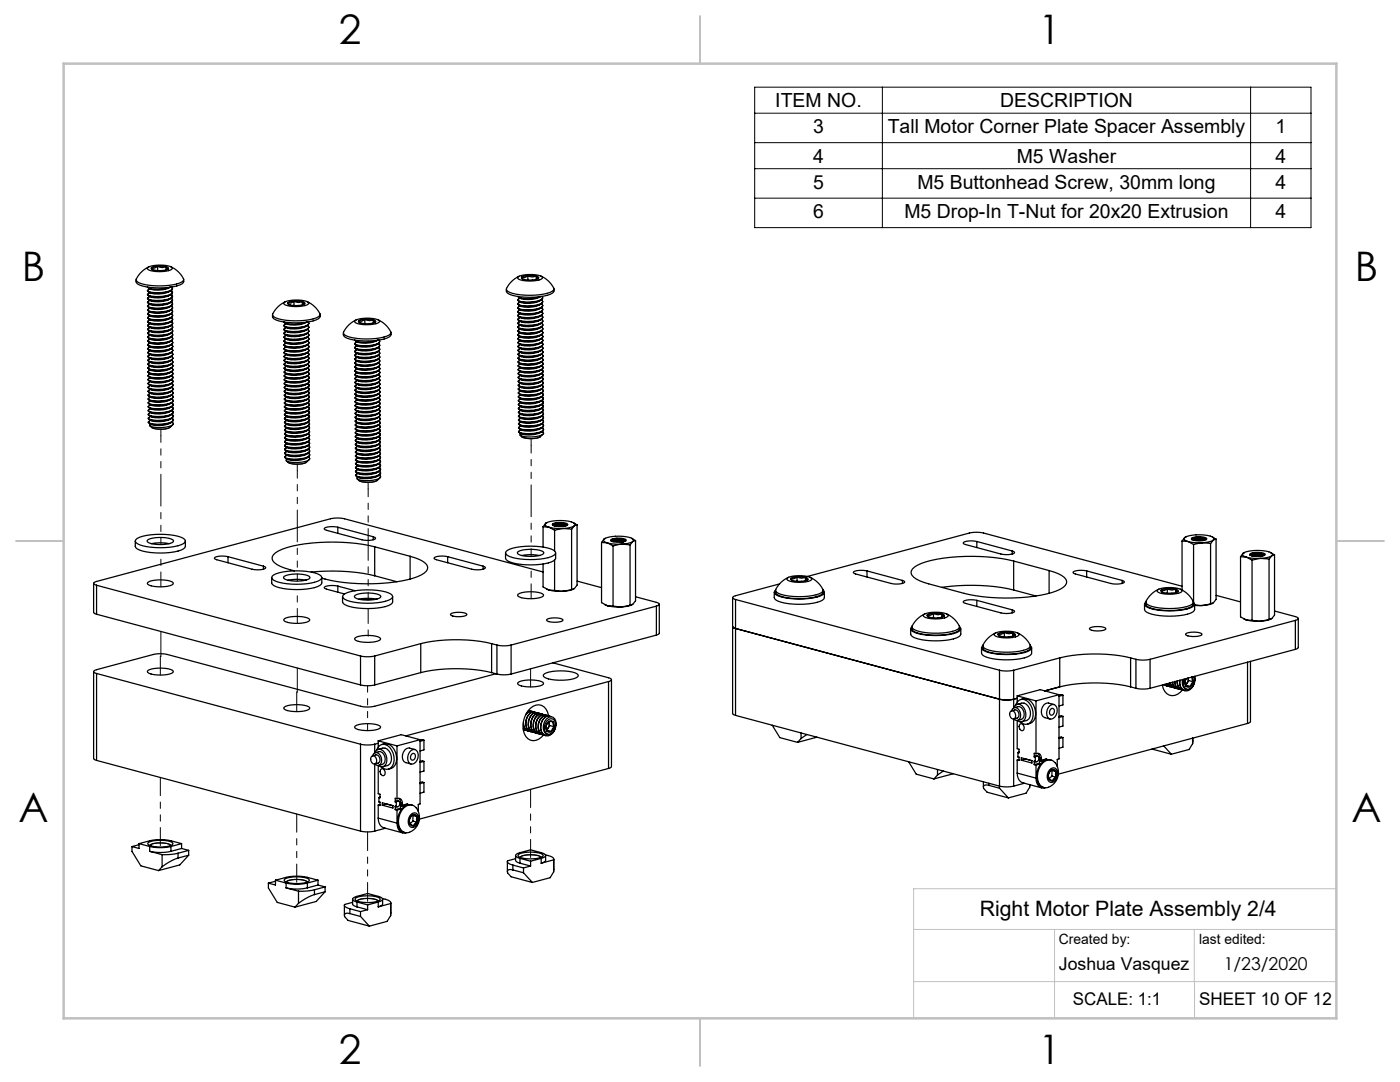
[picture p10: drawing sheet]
<svg xmlns="http://www.w3.org/2000/svg" width="279mm" height="216mm" viewBox="0 0 279 216" stroke-linecap="round" stroke-linejoin="round" font-family="sans-serif">
<defs><g id="words">
<g font-size="8.1">
<text x="67.6" y="8.9">2</text>
<text x="207.3" y="8.9">1</text>
<text x="4.4" y="56.2">B</text>
<text x="270.4" y="56.2">B</text>
<text x="3.7" y="164.1">A</text>
<text x="269.7" y="164.1">A</text>
<text x="67.6" y="212.4">2</text>
<text x="207.3" y="212.4">1</text>
</g>
<text font-size="4.2" x="195.5" y="182.8">Right Motor Plate Assembly 2/4</text>
<g font-size="3.9">
<text x="154.7" y="21.4">ITEM NO.</text>
<text x="199.6" y="21.4">DESCRIPTION</text>
<text x="162.3" y="26.6">3</text>
<text x="177.2" y="26.6">Tall Motor Corner Plate Spacer Assembly</text>
<text x="254.5" y="26.6">1</text>
<text x="162.3" y="32.5">4</text>
<text x="202.9" y="32.5">M5 Washer</text>
<text x="254.5" y="32.5">4</text>
<text x="162.3" y="37.7">5</text>
<text x="183.1" y="37.7">M5 Buttonhead Screw, 30mm long</text>
<text x="254.5" y="37.7">4</text>
<text x="162.3" y="43.5">6</text>
<text x="180.5" y="43.5">M5 Drop-In T-Nut for 20x20 Extrusion</text>
<text x="254.5" y="43.5">4</text>
</g>
<g font-size="3.5">
<text x="211.3" y="193.5">Joshua Vasquez</text>
<text x="244.2" y="193.6">1/23/2020</text>
<text x="214.1" y="200.6">SCALE: 1:1</text>
<text x="239.3" y="200.6">SHEET 10 OF 12</text>
</g>
<g font-size="2.8">
<text x="211.3" y="188.4">Created by:</text>
<text x="239.3" y="188.4">last edited:</text>
</g>
</g></defs>
<path d="M150.6 17.4h111v28h-111zM176.1 17.4v28M249.6 17.4v28M150.6 22.6h111M150.6 28.5h111M150.6 33.7h111M150.6 39.5h111" fill="none" stroke="#000" stroke-width=".2"/>
<path d="M266.7 177.3h-84.4v25.9M182.3 185.5h84.4M182.3 195.9h84.4M210.5 185.5v17.7M238.4 185.5v10.4M238.4 195.9v7.3" fill="none" stroke="#c0c0c0" stroke-width=".2"/>
<path d="M139.7 3.2v9.5M3.2 107.9h9.5M266.7 107.9h9.5M139.7 203.2v9.5" fill="none" stroke="#c0c0c0" stroke-width=".25"/>
<path d="M12.7 12.7h254v190.5h-254z" fill="none" stroke="#c0c0c0" stroke-width=".5"/>
<g fill="none" stroke="#000" stroke-width=".25">
<path d="M29.4 57.3h.1M29.4 57.3a4.4 4.4 0 0 0 3.3 .3l1.3-.3M29.6 53.3a6.6 6.6 0 0 1 4.7 0l.1 .2a2.89 2.89 0 0 1-2.6 .7h-.7a1.86 1.86 0 0 1-1.7-.7zM29.7 57.5a4.5 4.5 0 0 0 3.8 0M29.7 58.3a4.5 4.5 0 0 0 3.8 0M29.7 59a4.5 4.5 0 0 0 3.8 .1M29.7 59.8a4.5 4.5 0 0 0 3.8 0M29.9 57.6l-.2 .1M29.9 58.4l-.2 .1M29.9 59.2l-.2 .1M29.9 59.9l-.2 .1M30.2 53.4a.34 .34 0 0 0 .1 .4 .34 .34 0 0 0 .4 .1 4.5 4.5 0 0 0 2.9-.2"/>
<path d="M30.2 53.4l.3 .5M31.4 53.1l1.7 .1M31.4 53.1l-1.2 .3M31.4 53.1a1.03 1.03 0 0 1-1.2 .3M31.4 53.1l1 .3 .7-.2M31.4 53.1l.1 .9M33.1 53.2a.34 .34 0 0 1 .4 .1 .34 .34 0 0 1 .1 .4M33.1 53.2l.3 .5h.2M33.1 53.2v.7M34 57.3l-.4 .2M34 58.1l-.4 .2M34 58.8l-.4 .3"/>
<path d="M34 59.6l-.4 .2M34.1 53.2a5.1 5.1 0 0 1 2.6 2.5 1.5 1.5 0 0 1-1.4 1 13 13 0 0 1-7.9-.5l-.2-.2a3.9 3.9 0 0 1 2.1-2.6l.4-.2M34.1 58l.2 .1M34.1 58.7l.2 .1M34.1 59.5l.2 .1M34.2 57.3h.1M34.2 57.3l.2 .2-.2 .4a6.7 6.7 0 0 1-4.6 .2l-.2-.2 .3-.2M34.2 58.1l.2 .2-.2 .3a6.7 6.7 0 0 1-4.6 .3l-.1-.2 .2-.2M34.3 58.8l.1 .3-.2 .3a6.7 6.7 0 0 1-4.6 .3l-.1-.3 .2-.1M34.3 59.6l.1 .3-.2 .3a6.7 6.7 0 0 1-4.6 .2l-.1-.2 .2-.1M34.4 57.6l-.1 .3a6.3 6.3 0 0 1-4.6 .4l-.3-.3M34.4 58.4l-.1 .2a6.3 6.3 0 0 1-4.6 .5l-.3-.4"/>
<path d="M34.4 59.2l-.1 .2a6.3 6.3 0 0 1-4.6 .4l-.3-.3M34.4 60l-.1 .2a6.3 6.3 0 0 1-4.6 .4l-.3-.3M34.4 57.5v.1M34.4 58.3v.1M34.4 59.1v.1M34.4 59.9v.1M36.7 55.8a.88 .88 0 0 1-.8 1.1 14.1 14.1 0 0 1-8.1 0 .81 .81 0 0 1-.6-1.1M103.3 59.2h.1M103.3 59.2a4.4 4.4 0 0 0 3.3 .3l1.3-.3M103.5 55.2a6.6 6.6 0 0 1 4.7 0l.1 .2a2.89 2.89 0 0 1-2.6 .7h-.7a1.86 1.86 0 0 1-1.7-.7zM103.5 59.4a4.5 4.5 0 0 0 3.9 0M103.8 59.5l-.3 .1"/>
<path d="M104.1 55.3a.34 .34 0 0 0 .1 .4 .34 .34 0 0 0 .4 .1 4.5 4.5 0 0 0 2.9-.3M104.1 55.3l.2 .4M105.3 55l1.7 .1M105.3 55l-1.2 .3M105.3 55a1.03 1.03 0 0 1-1.2 .3M105.3 55l1 .3 .7-.2M105.3 55v.9M107 55.1a.34 .34 0 0 1 .4 .1 .34 .34 0 0 1 .1 .3M107 55.1l.3 .5 .2-.1M107 55.1v.6M107.9 59.2l-.4 .2M107.9 59.9l-.4 .3"/>
<path d="M107.9 55.1a5.1 5.1 0 0 1 2.7 2.5 1.5 1.5 0 0 1-1.4 .9 13 13 0 0 1-7.9-.4l-.2-.2a3.9 3.9 0 0 1 2.1-2.6l.4-.2M108 59.9h.2M108.1 59.1l.1 .1M108.1 59.2l.2 .2-.2 .4a6.7 6.7 0 0 1-4.6 .2l-.2-.2 .3-.2M108.1 60l.2 .2-.2 .3a6.8 6.8 0 0 1-4.6 .3l-.2-.3 .3-.1M108.3 59.5l-.1 .2a6.3 6.3 0 0 1-4.6 .5l-.3-.4M108.3 59.4v.1M110.6 57.7a.88 .88 0 0 1-.8 1 14.1 14.1 0 0 1-8.1 0 .81 .81 0 0 1-.6-1M29.5 63.4v.1M29.5 71.1v.1M29.6 78.8v.1M29.7 60.6a4.5 4.5 0 0 0 3.8 0"/>
<path d="M29.7 61.4l.4 .2M29.7 62.1l.4 .3M29.7 62.9l.4 .2M29.7 63.7l.5 .2M29.7 64.5l.5 .2M29.7 65.2a4.5 4.5 0 0 0 3.9 0M29.7 66a4.5 4.5 0 0 0 3.9 0M29.7 66.8a4.5 4.5 0 0 0 3.9 0M29.7 67.5a4.5 4.5 0 0 0 3.9 .1M29.7 68.3a4.5 4.5 0 0 0 3.9 0M29.7 69.1l.5 .2M29.7 69.9l.5 .2"/>
<path d="M29.7 70.6l.5 .3M29.7 71.4l.5 .2M29.7 72.2l.5 .2M29.8 72.9a4.5 4.5 0 0 0 3.8 .1M29.8 73.7a4.5 4.5 0 0 0 3.8 0M29.8 74.5a4.5 4.5 0 0 0 3.8 0M29.8 75.3a4.5 4.5 0 0 0 3.8 0M29.8 76a4.5 4.5 0 0 0 3.8 0M29.8 76.8l.4 .2M29.8 77.6l.4 .2M29.8 78.3l.4 .3M29.8 79.1l.5 .2"/>
<path d="M29.8 79.9l.5 .2M29.9 60.7l-.2 .1M29.9 61.5l-.2 .1M29.9 62.2l-.2 .2M29.9 63l-.2 .1M29.9 63.8l-.2 .1M29.9 64.6l-.2 .1M29.9 65.3l-.2 .2M29.9 66.1l-.2 .1M29.9 66.9l-.2 .1M30 67.7l-.3 .1M30 68.4l-.3 .1"/>
<path d="M30 69.2l-.3 .1M30 70l-.3 .1M30 70.7l-.3 .2M30 71.5l-.3 .1M30 72.3l-.2 .1M30 73.1l-.2 .1M30 73.8l-.2 .1M30 74.6l-.2 .1M30 75.4l-.2 .1M30 76.1l-.2 .2M30 76.9l-.2 .1M30 77.7l-.2 .1"/>
<path d="M30 78.5l-.2 .1M30 79.2l-.2 .2M33.5 61.4a5.5 5.5 0 0 1-3.3 .2M33.6 62.1a5.5 5.5 0 0 1-3.4 .3M33.6 63.7a5.5 5.5 0 0 1-3.4 .2M33.6 64.5a5.5 5.5 0 0 1-3.4 .2M33.6 69.1a5.5 5.5 0 0 1-3.4 .2M33.6 69.9a5.5 5.5 0 0 1-3.4 .2M33.6 71.4a5.5 5.5 0 0 1-3.4 .2M33.6 72.2a5.5 5.5 0 0 1-3.4 .2M33.6 76.8a5.5 5.5 0 0 1-3.3 .2M33.6 77.6a5.5 5.5 0 0 1-3.3 .2"/>
<path d="M33.7 79.1a5.5 5.5 0 0 1-3.4 .2M33.7 79.9a5.5 5.5 0 0 1-3.4 .2M34 60.4l-.4 .2M34 61.2l-.4 .2M34.1 61.9l-.5 .3M34.1 62.7a5.3 5.3 0 0 1-3.9 .4M34.1 63.5l-.5 .2M34.1 64.2l-.5 .3M34.1 65l-.5 .2M34.1 65.8l-.5 .2M34.1 66.6l-.5 .2M34.1 67.3l-.5 .3"/>
<path d="M34.1 68.1l-.5 .2M34.1 68.9l-.5 .2M34.1 69.6l-.5 .3M34.1 70.4a5.3 5.3 0 0 1-3.9 .4M34.1 71.2l-.4 .2M34.1 72l-.4 .2M34.1 72.7l-.4 .3M34.1 73.5l-.4 .2M34.1 60.3l.2 .1M34.1 74.3l-.4 .2M34.1 61.1l.2 .1M34.1 75l-.4 .3"/>
<path d="M34.1 61.8l.2 .1M34.1 75.8l-.4 .3M34.1 62.6l.2 .1M34.1 76.6l-.4 .2M34.1 63.4l.2 .1M34.1 77.4l-.4 .2M34.2 64.2h.1M34.2 78.1a5.3 5.3 0 0 1-3.9 .5M34.2 64.9l.2 .1M34.2 78.9l-.5 .2M34.2 65.7l.2 .1M34.2 79.7l-.5 .2"/>
<path d="M34.2 66.5l.2 .1M34.2 67.2l.2 .1M34.2 68l.2 .1M34.2 68.8l.2 .1M34.2 69.6l.2 .1M34.2 70.3l.2 .1M34.2 71.1l.2 .1M34.2 71.9l.2 .1M34.2 72.6l.2 .1M34.2 73.4l.2 .1M34.2 74.2l.2 .1M34.2 75l.2 .1"/>
<path d="M34.2 75.7l.2 .1M34.2 76.5l.2 .1M34.2 77.3l.2 .1M34.2 78l.2 .1M34.2 78.8l.2 .1M34.3 79.6l.1 .1M34.3 60.4l.1 .2-.2 .4a6.7 6.7 0 0 1-4.6 .2l-.1-.2 .2-.2M34.3 61.2l.1 .2-.2 .3a6.7 6.7 0 0 1-4.6 .3l-.1-.3 .2-.1M34.3 61.9l.2 .3-.3 .3a6.7 6.7 0 0 1-4.6 .3l-.1-.3 .2-.1M34.3 62.7l.2 .2-.3 .4a6.7 6.7 0 0 1-4.6 .2l-.1-.2 .2-.2M34.3 63.5l.2 .2-.3 .4a6.7 6.7 0 0 1-4.6 .2l-.1-.2 .3-.2M34.3 64.3l.2 .2-.3 .3a6.7 6.7 0 0 1-4.6 .3l-.1-.3 .3-.1"/>
<path d="M34.3 65l.2 .3-.3 .3a6.7 6.7 0 0 1-4.6 .3l-.1-.3 .3-.1M34.3 65.8l.2 .2-.3 .4a6.7 6.7 0 0 1-4.6 .2l-.1-.2 .3-.2M34.3 66.6l.2 .2-.3 .3a6.7 6.7 0 0 1-4.6 .3l-.1-.3 .3-.1M34.3 67.3l.2 .3-.3 .3a6.7 6.7 0 0 1-4.6 .3l-.1-.3 .3-.1M34.3 68.1l.2 .2-.2 .4a6.7 6.7 0 0 1-4.7 .2l-.1-.2 .3-.2M34.3 68.9l.2 .2-.2 .4a6.7 6.7 0 0 1-4.7 .2l-.1-.2 .3-.2M34.3 69.7l.2 .2-.2 .3a6.7 6.7 0 0 1-4.7 .3l-.1-.3 .3-.1M34.3 70.4l.2 .3-.2 .3a6.7 6.7 0 0 1-4.7 .3l-.1-.3 .3-.1M34.3 71.2l.2 .2-.2 .4a6.7 6.7 0 0 1-4.6 .2l-.2-.2 .3-.2M34.3 72l.2 .2-.2 .3a6.7 6.7 0 0 1-4.6 .3l-.2-.2 .3-.2M34.3 72.7l.2 .3-.2 .3a6.7 6.7 0 0 1-4.6 .3l-.2-.3 .3-.1M34.3 73.5l.2 .3-.2 .3a6.7 6.7 0 0 1-4.6 .2l-.1-.2 .2-.1"/>
<path d="M34.4 74.3l.1 .2-.2 .4a6.8 6.8 0 0 1-4.6 .2l-.1-.2 .2-.2M34.4 75.1l.1 .2-.2 .3a6.7 6.7 0 0 1-4.6 .3l-.1-.3 .2-.1M34.4 75.8l.1 .3-.2 .3a6.8 6.8 0 0 1-4.6 .3l-.1-.3 .2-.1M34.4 76.6l.1 .2-.2 .4a6.7 6.7 0 0 1-4.6 .2l-.1-.2 .2-.2M34.4 77.4l.2 .2-.3 .3a6.7 6.7 0 0 1-4.6 .3l-.1-.2 .2-.2M34.4 78.2l.2 .2-.3 .3a6.7 6.7 0 0 1-4.6 .3l-.1-.3 .2-.1M34.4 60.7l-.1 .3a6.3 6.3 0 0 1-4.6 .4l-.3-.4M34.4 78.9l.2 .3-.3 .3a6.7 6.7 0 0 1-4.6 .2l-.1-.2 .3-.1M34.4 61.5l-.1 .2a6.3 6.3 0 0 1-4.6 .5l-.2-.4M34.4 79.7l.2 .2-.3 .4a6.7 6.7 0 0 1-4.6 .2l-.1-.2 .3-.2M34.4 62.3l-.1 .2a6.3 6.3 0 0 1-4.6 .4l-.2-.3M34.4 63l-.1 .3a6.3 6.3 0 0 1-4.6 .4l-.2-.2"/>
<path d="M34.4 63.8v.2a6.3 6.3 0 0 1-4.7 .5l-.2-.4M34.4 64.6v.2a6.3 6.3 0 0 1-4.6 .4l-.3-.3M34.4 65.4v.2a6.3 6.3 0 0 1-4.6 .4l-.3-.3M34.4 66.1v.3a6.3 6.3 0 0 1-4.6 .4l-.3-.4M34.4 66.9v.2a6.3 6.3 0 0 1-4.6 .5l-.3-.4M34.4 67.7v.2a6.3 6.3 0 0 1-4.6 .4l-.3-.3M34.4 68.4v.3a6.3 6.3 0 0 1-4.6 .4l-.3-.3M34.4 69.2v.2a6.3 6.3 0 0 1-4.6 .5l-.3-.4M34.4 70v.2a6.3 6.3 0 0 1-4.6 .4l-.3-.3M34.4 60.6v.1M34.4 70.8v.2a6.3 6.3 0 0 1-4.6 .4l-.3-.2M34.4 61.4v.1"/>
<path d="M34.4 71.5v.3a6.3 6.3 0 0 1-4.6 .4l-.3-.3M34.5 62.2v.1M34.5 72.3l-.1 .2a6.3 6.3 0 0 1-4.6 .5l-.3-.4M34.5 62.9v.1M34.5 73.1l-.1 .2a6.3 6.3 0 0 1-4.6 .4l-.3-.3M34.5 63.7v.1M34.5 73.8l-.1 .3a6.3 6.3 0 0 1-4.6 .4l-.3-.3M34.5 64.5v.1M34.5 74.6l-.1 .3a6.3 6.3 0 0 1-4.6 .4l-.3-.4M34.5 65.3v.1M34.5 75.4l-.1 .2a6.3 6.3 0 0 1-4.6 .5l-.3-.4M34.5 66v.1"/>
<path d="M34.5 76.2l-.1 .2a6.3 6.3 0 0 1-4.6 .4l-.3-.3M34.5 66.8v.1M34.5 76.9l-.1 .3a6.3 6.3 0 0 1-4.6 .4l-.3-.3M34.5 67.6v.1M34.5 77.7l-.1 .2a6.3 6.3 0 0 1-4.6 .5l-.2-.4M34.5 68.3v.1M34.5 78.5l-.1 .2a6.3 6.3 0 0 1-4.6 .4l-.2-.2M34.5 69.1v.1M34.5 79.3v.2a6.3 6.3 0 0 1-4.7 .4l-.2-.3M34.5 69.9v.1M34.5 70.7v.1M34.5 71.4v.1"/>
<path d="M34.5 72.2v.1M34.5 73v.1M34.5 73.8h.1M34.5 74.5v.1M34.5 75.3v.1M34.5 76.1v.1M34.5 76.8v.1M34.6 77.6v.1M34.6 78.4v.1M34.6 79.2v.1M34.6 79.9v.1M56.6 64.2v.1"/>
<path d="M56.6 64.3a4.4 4.4 0 0 0 3.3 .3l1.3-.3M56.8 60.3a6.6 6.6 0 0 1 4.7 0l.1 .2a2.89 2.89 0 0 1-2.6 .7l-.6-.1a1.86 1.86 0 0 1-1.8-.6zM56.9 64.5l.4 .2M56.9 65.2l.4 .3M56.9 66l.4 .2M56.9 66.8l.5 .2M56.9 67.6a4.5 4.5 0 0 0 3.9 0M56.9 68.3a4.5 4.5 0 0 0 3.9 0M56.9 69.1a4.5 4.5 0 0 0 3.9 0M56.9 69.9a4.5 4.5 0 0 0 3.9 0M56.9 70.6a4.5 4.5 0 0 0 3.9 .1M56.9 71.4l.5 .2"/>
<path d="M56.9 72.2l.5 .2M56.9 73l.5 .2M56.9 73.7l.5 .3M56.9 74.5l.5 .2M56.9 75.3a4.5 4.5 0 0 0 3.9 0M57 76.1a4.5 4.5 0 0 0 3.8 0M57 76.8a4.5 4.5 0 0 0 3.8 0M57 77.6a4.5 4.5 0 0 0 3.8 0M57 78.4a4.5 4.5 0 0 0 3.8 0M57 79.1l.4 .3M57 79.9l.4 .2M57.1 64.6l-.2 .1"/>
<path d="M57.1 65.4l-.2 .1M57.1 66.1l-.2 .1M57.1 66.9l-.2 .1M57.1 67.7l-.2 .1M57.1 68.4l-.2 .2M57.1 69.2l-.2 .1M57.1 70l-.2 .1M57.2 70.8l-.3 .1M57.2 71.5l-.3 .2M57.2 72.3l-.3 .1M57.2 73.1l-.3 .1M57.2 73.9l-.3 .1"/>
<path d="M57.2 74.6l-.3 .1M57.2 75.4l-.3 .1M57.2 76.2l-.2 .1M57.2 76.9l-.2 .2M57.2 77.7l-.2 .1M57.2 78.5l-.2 .1M57.2 79.3l-.2 .1M57.4 60.4a.34 .34 0 0 0 .1 .4 .34 .34 0 0 0 .4 0 4.5 4.5 0 0 0 2.9-.2M57.4 60.4l.3 .4M58.7 60.1l1.6 .1M58.7 60.1l-1.3 .3M58.7 60.1a1.03 1.03 0 0 1-1.3 .3"/>
<path d="M58.7 60.1l.9 .3 .7-.2M58.7 60.1v.9M60.3 60.2a.34 .34 0 0 1 .4 .1 .34 .34 0 0 1 .1 .3M60.3 60.2l.3 .5 .2-.1M60.3 60.2v.6M60.7 64.5a5.5 5.5 0 0 1-3.3 .2M60.8 66a5.5 5.5 0 0 1-3.4 .2M60.8 66.8a5.5 5.5 0 0 1-3.4 .2M60.8 71.4a5.5 5.5 0 0 1-3.4 .2M60.8 72.2a5.5 5.5 0 0 1-3.4 .2M60.8 73.7a5.5 5.5 0 0 1-3.4 .3M60.8 74.5a5.5 5.5 0 0 1-3.4 .2"/>
<path d="M60.8 79.2a5.5 5.5 0 0 1-3.3 .2M60.8 79.9a5.5 5.5 0 0 1-3.3 .2M61.2 64.3l-.4 .2M61.2 65a5.3 5.3 0 0 1-3.8 .5M61.3 65.8l-.5 .2M61.3 66.6l-.5 .2M61.3 67.4l-.5 .2M61.3 68.1l-.5 .3M61.3 68.9l-.5 .2M61.3 60.2a5.1 5.1 0 0 1 2.6 2.5 1.5 1.5 0 0 1-1.4 .9 13 13 0 0 1-7.9-.4l-.2-.2a3.9 3.9 0 0 1 2.2-2.6l.4-.2M61.3 69.7l-.5 .2M61.3 70.4l-.5 .3"/>
<path d="M61.3 71.2l-.5 .2M61.3 72l-.5 .2M61.3 72.8a5.3 5.3 0 0 1-3.9 .4M61.3 73.5l-.5 .3M61.3 74.3l-.4 .2M61.3 75.1l-.4 .2M61.3 75.8l-.4 .3M61.3 76.6l-.4 .2M61.3 77.4l-.4 .2M61.3 78.2l-.4 .2M61.3 64.9l.2 .1M61.3 78.9l-.4 .3"/>
<path d="M61.3 65.7l.2 .1M61.3 79.7l-.4 .2M61.3 66.5l.2 .1M61.3 67.3l.2 .1M61.4 68l.1 .1M61.4 68.8l.2 .1M61.4 69.6l.2 .1M61.4 70.4h.2M61.4 71.1l.2 .1M61.4 71.9l.2 .1M61.4 72.7l.2 .1M61.4 73.4l.2 .1"/>
<path d="M61.4 74.2l.2 .1M61.4 75l.2 .1M61.4 75.8l.2 .1M61.4 76.5l.2 .1M61.4 77.3l.2 .1M61.4 78.1l.2 .1M61.4 78.8l.2 .1M61.4 79.6l.2 .1M61.4 64.2l.1 .1M61.5 64.3l.1 .2-.2 .3a6.7 6.7 0 0 1-4.6 .3l-.1-.2 .2-.2M61.5 65l.2 .3-.3 .3a6.8 6.8 0 0 1-4.6 .3l-.1-.3 .2-.1M61.5 65.8l.2 .3-.3 .3a6.7 6.7 0 0 1-4.6 .2l-.1-.2 .2-.1"/>
<path d="M61.5 66.6l.2 .2-.3 .4a6.8 6.8 0 0 1-4.6 .2l-.1-.2 .3-.2M61.5 67.4l.2 .2-.3 .3a6.7 6.7 0 0 1-4.6 .3l-.1-.3 .3-.1M61.5 68.1l.2 .3-.3 .3a6.8 6.8 0 0 1-4.6 .3l-.1-.3 .3-.1M61.5 68.9l.2 .2-.3 .4a6.7 6.7 0 0 1-4.6 .2l-.1-.2 .3-.2M61.5 69.7l.2 .2-.3 .4a6.7 6.7 0 0 1-4.6 .2l-.1-.2 .3-.2M61.5 70.5l.2 .2-.3 .3a6.7 6.7 0 0 1-4.6 .3l-.1-.3 .3-.1M61.5 71.2l.2 .3-.3 .3a6.7 6.7 0 0 1-4.6 .2l-.1-.2 .3-.1M61.5 72l.2 .2-.2 .4a6.7 6.7 0 0 1-4.7 .2l-.1-.2 .3-.2M61.5 72.8l.2 .2-.2 .3a6.7 6.7 0 0 1-4.7 .3l-.1-.3 .3-.1M61.5 73.5l.2 .3-.2 .3a6.7 6.7 0 0 1-4.7 .3l-.1-.3 .3-.1M61.5 74.3l.2 .2-.2 .4a6.7 6.7 0 0 1-4.6 .2l-.2-.2 .3-.2M61.5 75.1l.2 .2-.2 .4a6.7 6.7 0 0 1-4.6 .2l-.2-.2 .3-.2"/>
<path d="M61.5 75.9l.2 .2-.2 .3a6.7 6.7 0 0 1-4.6 .3l-.2-.3 .3-.1M61.5 76.6l.2 .3-.2 .3a6.7 6.7 0 0 1-4.6 .3l-.2-.3 .3-.1M61.6 77.4l.1 .2-.2 .4a6.7 6.7 0 0 1-4.6 .2l-.1-.2 .2-.2M61.6 78.2l.1 .2-.2 .3a6.7 6.7 0 0 1-4.6 .3l-.1-.2 .2-.2M61.6 78.9l.1 .3-.2 .3a6.7 6.7 0 0 1-4.6 .3l-.1-.3 .2-.1M61.6 79.7l.1 .3-.2 .3a6.7 6.7 0 0 1-4.6 .2l-.1-.2 .2-.1M61.6 64.6l-.1 .2a6.3 6.3 0 0 1-4.6 .5l-.3-.4M61.6 65.4l-.1 .2a6.3 6.3 0 0 1-4.6 .4l-.2-.3M61.6 66.1l-.1 .3a6.3 6.3 0 0 1-4.6 .4l-.2-.3M61.6 66.9v.3a6.3 6.3 0 0 1-4.7 .4l-.2-.4M61.6 67.7v.2a6.3 6.3 0 0 1-4.6 .5l-.3-.4M61.6 68.5v.2a6.3 6.3 0 0 1-4.6 .4l-.3-.3"/>
<path d="M61.6 69.2v.3a6.3 6.3 0 0 1-4.6 .4l-.3-.3M61.6 70v.2a6.3 6.3 0 0 1-4.6 .5l-.3-.4M61.6 70.8v.2a6.3 6.3 0 0 1-4.6 .4l-.3-.3M61.6 71.6v.2a6.3 6.3 0 0 1-4.6 .4l-.3-.3M61.6 72.3v.3a6.3 6.3 0 0 1-4.6 .4l-.3-.4M61.6 73.1v.2a6.3 6.3 0 0 1-4.6 .5l-.3-.4M61.6 73.9v.2a6.3 6.3 0 0 1-4.6 .4l-.3-.3M61.6 64.5v.1M61.6 74.6v.3a6.3 6.3 0 0 1-4.6 .4l-.3-.3M61.7 65.3v.1M61.7 75.4l-.1 .2a6.3 6.3 0 0 1-4.6 .5l-.3-.4M61.7 66.1h.1"/>
<path d="M61.7 76.2l-.1 .2a6.3 6.3 0 0 1-4.6 .4l-.3-.3M61.7 66.8v.1M61.7 77l-.1 .2a6.3 6.3 0 0 1-4.6 .4l-.3-.3M61.7 67.6v.1M61.7 77.7l-.1 .3a6.3 6.3 0 0 1-4.6 .4l-.3-.3M61.7 68.4v.1M61.7 78.5l-.1 .2a6.3 6.3 0 0 1-4.6 .5l-.3-.4M61.7 69.1v.1M61.7 79.3l-.1 .2a6.3 6.3 0 0 1-4.6 .4l-.3-.3M61.7 69.9v.1M61.7 70.7v.1M61.7 71.5v.1"/>
<path d="M61.7 72.2v.1M61.7 73v.1M61.7 73.8v.1M61.7 74.5v.1M61.7 75.3v.1M61.7 76.1v.1M61.7 76.9v.1M61.7 77.6v.1M61.7 78.4v.1M61.7 79.2v.1M61.7 79.9v.1M63.9 62.7a.88 .88 0 0 1-.8 1.1 14.1 14.1 0 0 1-8.1 0 .81 .81 0 0 1-.6-1"/>
<path d="M70.8 67.9h.1M70.8 67.9a4.4 4.4 0 0 0 3.3 .3l1.2-.3M70.9 63.9a6.6 6.6 0 0 1 4.7 0l.2 .2a2.89 2.89 0 0 1-2.6 .7h-.7a1.86 1.86 0 0 1-1.7-.7zM71 68.1a4.5 4.5 0 0 0 3.9 0M71 68.9a4.5 4.5 0 0 0 3.9 0M71 69.6a4.5 4.5 0 0 0 3.9 0M71 70.4a4.5 4.5 0 0 0 3.9 0M71 71.2l.5 .2M71 72l.5 .2M71 72.7l.5 .2M71.1 73.5l.4 .2M71.1 74.3l.4 .2"/>
<path d="M71.1 75l.4 .3M71.1 75.8a4.5 4.5 0 0 0 3.8 0M71.1 76.6a4.5 4.5 0 0 0 3.8 0M71.1 77.4a4.5 4.5 0 0 0 3.8 0M71.1 78.1a4.5 4.5 0 0 0 3.8 0M71.1 78.9l.4 .2M71.1 79.7l.5 .2M71.3 68.2l-.3 .1M71.3 69l-.3 .1M71.3 69.8l-.3 .1M71.3 70.5l-.3 .1M71.3 71.3l-.3 .1"/>
<path d="M71.3 72.1l-.3 .1M71.3 72.8l-.2 .2M71.3 73.6l-.2 .1M71.3 74.4l-.2 .1M71.3 75.2l-.2 .1M71.3 75.9l-.2 .1M71.3 76.7l-.2 .1M71.3 77.5l-.2 .1M71.3 78.2l-.2 .2M71.3 79l-.2 .1M71.3 79.8l-.2 .1M71.6 64a.34 .34 0 0 0 .1 .4 .34 .34 0 0 0 .3 .1 4.5 4.5 0 0 0 2.9-.3"/>
<path d="M71.6 64l.2 .5M72.8 63.7l1.7 .1M72.8 63.7l-1.2 .3M72.8 63.7a1.03 1.03 0 0 1-1.2 .3M72.8 63.7l1 .3 .7-.2M72.8 63.7v.9M74.5 63.8a.34 .34 0 0 1 .4 .1 .34 .34 0 0 1 0 .3M74.5 63.8l.2 .5 .2-.1M74.5 63.8v.7M74.9 71.2a5.5 5.5 0 0 1-3.4 .2M74.9 72a5.5 5.5 0 0 1-3.4 .2M74.9 73.5a5.5 5.5 0 0 1-3.4 .2"/>
<path d="M74.9 74.3a5.5 5.5 0 0 1-3.4 .2M74.9 75.1a5.5 5.5 0 0 1-3.4 .2M75 78.9a5.5 5.5 0 0 1-3.4 .2M75 79.7a5.5 5.5 0 0 1-3.4 .2M75.4 67.9l-.5 .2M75.4 68.7l-.5 .2M75.4 69.4l-.5 .3M75.4 70.2l-.5 .2M75.4 71l-.5 .2M75.4 71.7l-.4 .3M75.4 72.5a5.3 5.3 0 0 1-3.9 .4M75.4 63.8a5.1 5.1 0 0 1 2.6 2.5 1.5 1.5 0 0 1-1.4 1 13 13 0 0 1-7.8-.5l-.2-.2a3.9 3.9 0 0 1 2.1-2.6l.4-.2"/>
<path d="M75.4 73.3l-.4 .2M75.4 74.1l-.4 .2M75.4 74.8l-.4 .3M75.4 75.6l-.4 .2M75.4 76.4l-.4 .2M75.4 77.1l-.4 .3M75.4 77.9l-.4 .2M75.5 78.7l-.5 .2M75.5 79.5l-.5 .2M75.5 68.6l.2 .1M75.5 69.3l.2 .1M75.5 70.1l.2 .1"/>
<path d="M75.5 70.9l.2 .1M75.5 71.7l.2 .1M75.5 72.4l.2 .1M75.5 73.2l.2 .1M75.5 74l.2 .1M75.5 74.7l.2 .1M75.5 75.5l.2 .1M75.5 76.3l.2 .1M75.5 77.1l.2 .1M75.5 77.8l.2 .1M75.5 78.6l.2 .1M75.5 79.4l.2 .1"/>
<path d="M75.6 67.8l.1 .1M75.6 67.9l.2 .2-.3 .4a6.7 6.7 0 0 1-4.6 .2l-.1-.2 .3-.2M75.6 68.7l.2 .2-.2 .3a6.8 6.8 0 0 1-4.7 .3l-.1-.3 .3-.1M75.6 69.4l.2 .3-.2 .3a6.7 6.7 0 0 1-4.7 .3l-.1-.3 .3-.1M75.6 70.2l.2 .2-.2 .4a6.8 6.8 0 0 1-4.7 .2l-.1-.2 .3-.2M75.6 71l.2 .2-.2 .4a6.7 6.7 0 0 1-4.7 .2l-.1-.2 .3-.2M75.6 71.8l.2 .2-.2 .3a6.7 6.7 0 0 1-4.6 .3l-.2-.3 .3-.1M75.6 72.5l.2 .3-.2 .3a6.7 6.7 0 0 1-4.6 .3l-.2-.3 .3-.1M75.6 73.3l.2 .2-.2 .4a6.7 6.7 0 0 1-4.6 .2l-.2-.2 .3-.2M75.6 74.1l.2 .2-.2 .3a6.7 6.7 0 0 1-4.6 .3l-.1-.2 .2-.2M75.7 74.8l.1 .3-.2 .3a6.7 6.7 0 0 1-4.6 .3l-.1-.3 .2-.1M75.7 75.6l.1 .3-.2 .3a6.7 6.7 0 0 1-4.6 .2l-.1-.2 .2-.1"/>
<path d="M75.7 76.4l.1 .2-.2 .4a6.7 6.7 0 0 1-4.6 .2l-.1-.2 .2-.2M75.7 77.2l.1 .2-.2 .3a6.7 6.7 0 0 1-4.6 .3l-.1-.3 .2-.1M75.7 77.9l.2 .3-.3 .3a6.7 6.7 0 0 1-4.6 .3l-.1-.3 .2-.1M75.7 78.7l.2 .2-.3 .4a6.7 6.7 0 0 1-4.6 .2l-.1-.2 .2-.2M75.7 79.5l.2 .2-.3 .3a6.7 6.7 0 0 1-4.6 .3l-.1-.2 .3-.2M75.7 68.2v.3a6.3 6.3 0 0 1-4.6 .4l-.3-.4M75.7 69v.2a6.3 6.3 0 0 1-4.6 .5l-.3-.4M75.7 69.8v.2a6.3 6.3 0 0 1-4.6 .4l-.3-.3M75.7 70.5v.3a6.3 6.3 0 0 1-4.6 .4l-.3-.3M75.7 71.3v.2a6.3 6.3 0 0 1-4.6 .5l-.3-.4M75.7 72.1v.2a6.3 6.3 0 0 1-4.6 .4l-.3-.3M75.8 72.9l-.1 .2a6.3 6.3 0 0 1-4.6 .4l-.3-.3"/>
<path d="M75.8 73.6l-.1 .3a6.3 6.3 0 0 1-4.6 .4l-.3-.3M75.8 74.4l-.1 .2a6.3 6.3 0 0 1-4.6 .5l-.3-.4M75.8 75.2l-.1 .2a6.3 6.3 0 0 1-4.6 .4l-.3-.3M75.8 75.9l-.1 .3a6.3 6.3 0 0 1-4.6 .4l-.3-.3M75.8 76.7l-.1 .2a6.3 6.3 0 0 1-4.6 .5l-.3-.4M75.8 77.5l-.1 .2a6.3 6.3 0 0 1-4.6 .4l-.3-.3M75.8 68.1v.1M75.8 78.3l-.1 .2a6.3 6.3 0 0 1-4.6 .4l-.2-.3M75.8 68.9v.1M75.8 79l-.1 .3a6.3 6.3 0 0 1-4.6 .4l-.2-.3M75.8 69.7v.1M75.8 79.8v.2a6.3 6.3 0 0 1-4.7 .5l-.2-.4"/>
<path d="M75.8 70.4v.1M75.8 71.2v.1M75.8 72v.1M75.8 72.8v.1M75.8 73.5v.1M75.8 74.3v.1M75.8 75.1v.1M75.8 75.8v.1M75.8 76.6v.1M75.8 77.4v.1M75.9 78.2v.1M75.9 78.9v.1"/>
<path d="M75.9 79.7v.1M78 66.4a.88 .88 0 0 1-.8 1.1 14.1 14.1 0 0 1-8-.1 .81 .81 0 0 1-.7-1M103.4 65.2v.1M103.4 73v.1M103.6 60.1a4.5 4.5 0 0 0 3.8 .1M103.6 60.9a4.5 4.5 0 0 0 3.8 0M103.6 61.7a4.5 4.5 0 0 0 3.8 0M103.6 62.5a4.5 4.5 0 0 0 3.8 0M103.6 63.2l.4 .3M103.6 64l.4 .2M103.6 64.8l.4 .2M103.6 65.6l.4 .2"/>
<path d="M103.6 66.3l.4 .2M103.6 67.1a4.5 4.5 0 0 0 3.9 0M103.6 67.9a4.5 4.5 0 0 0 3.9 0M103.6 68.6a4.5 4.5 0 0 0 3.9 .1M103.6 69.4a4.5 4.5 0 0 0 3.9 0M103.6 70.2a4.5 4.5 0 0 0 3.9 0M103.6 71l.5 .2M103.6 71.7l.5 .3M103.6 72.5l.5 .2M103.6 73.3l.5 .2M103.6 74l.5 .3M103.6 74.8a4.5 4.5 0 0 0 3.9 0"/>
<path d="M103.6 75.6a4.5 4.5 0 0 0 3.9 0M103.7 76.4a4.5 4.5 0 0 0 3.8 0M103.7 77.1a4.5 4.5 0 0 0 3.8 0M103.7 77.9a4.5 4.5 0 0 0 3.8 0M103.7 78.7l.4 .2M103.7 79.5l.4 .2M103.8 60.3l-.2 .1M103.8 61l-.2 .2M103.8 61.8l-.2 .1M103.8 62.6l-.2 .1M103.8 63.4l-.2 .1M103.8 64.1l-.2 .1"/>
<path d="M103.8 64.9l-.2 .1M103.8 65.7l-.2 .1M103.8 66.4l-.2 .2M103.8 67.2l-.2 .1M103.8 68l-.2 .1M103.8 68.8l-.2 .1M103.8 69.5l-.2 .1M103.8 70.3l-.2 .1M103.9 71.1l-.3 .1M103.9 71.8l-.3 .2M103.9 72.6l-.3 .1M103.9 73.4l-.3 .1"/>
<path d="M103.9 74.2l-.3 .1M103.9 74.9l-.3 .1M103.9 75.7l-.2 .1M103.9 76.5l-.2 .1M103.9 77.2l-.2 .2M103.9 78l-.2 .1M103.9 78.8l-.2 .1M103.9 79.6l-.2 .1M107.4 63.2a5.5 5.5 0 0 1-3.3 .3M107.4 64a5.5 5.5 0 0 1-3.3 .2M107.5 65.6a5.5 5.5 0 0 1-3.4 .2M107.5 66.3a5.5 5.5 0 0 1-3.4 .2"/>
<path d="M107.5 71a5.5 5.5 0 0 1-3.4 .2M107.5 71.7a5.5 5.5 0 0 1-3.4 .3M107.5 72.5a5.5 5.5 0 0 1-3.4 .2M107.5 73.3a5.5 5.5 0 0 1-3.4 .2M107.5 74.1a5.5 5.5 0 0 1-3.4 .2M107.5 78.7a5.5 5.5 0 0 1-3.3 .2M107.5 79.5a5.5 5.5 0 0 1-3.3 .2M107.9 60.7l-.4 .2M107.9 61.5l-.4 .2M107.9 62.3l-.4 .2M107.9 63l-.4 .3M107.9 63.8l-.4 .2"/>
<path d="M107.9 64.6a5.3 5.3 0 0 1-3.8 .4M108 65.3l-.5 .3M108 66.1l-.5 .2M108 66.9l-.5 .2M108 67.7l-.5 .2M108 68.4l-.5 .3M108 69.2l-.5 .2M108 70l-.5 .2M108 70.7l-.5 .3M108 71.5l-.5 .3M108 72.3l-.5 .2M108 73.1l-.5 .2"/>
<path d="M108 73.8l-.4 .3M108 60.6l.2 .1M108 74.6l-.4 .2M108 61.4l.2 .1M108 75.4l-.4 .2M108 62.2l.2 .1M108 76.2l-.4 .2M108 62.9l.2 .1M108 76.9l-.4 .3M108 63.7l.2 .1M108 77.7l-.4 .2M108 64.5l.2 .1"/>
<path d="M108 78.5l-.4 .2M108 65.3l.2 .1M108 79.2l-.4 .3M108 66l.2 .1M108 66.8l.2 .1M108.1 67.6l.1 .1M108.1 68.3l.2 .1M108.1 69.1l.2 .1M108.1 69.9l.2 .1M108.1 70.7l.2 .1M108.1 71.4l.2 .1M108.1 72.2l.2 .1"/>
<path d="M108.1 73l.2 .1M108.1 73.7l.2 .1M108.1 74.5l.2 .1M108.1 75.3l.2 .1M108.1 76.1l.2 .1M108.1 76.8l.2 .1M108.1 77.6l.2 .1M108.1 78.4l.2 .1M108.1 79.2l.2 .1M108.1 79.9l.2 .1M108.1 60.7l.2 .3-.2 .3a6.7 6.7 0 0 1-4.6 .3l-.2-.3 .3-.1M108.1 61.5l.2 .2-.2 .4a6.8 6.8 0 0 1-4.6 .2l-.1-.2 .2-.2"/>
<path d="M108.2 62.3l.1 .2-.2 .3a6.7 6.7 0 0 1-4.6 .3l-.1-.3 .2-.1M108.2 63l.1 .3-.2 .3a6.7 6.7 0 0 1-4.6 .3l-.1-.3 .2-.1M108.2 63.8l.1 .2-.2 .4a6.7 6.7 0 0 1-4.6 .2l-.1-.2 .2-.2M108.2 64.6l.1 .2-.2 .4a6.7 6.7 0 0 1-4.6 .2l-.1-.2 .2-.2M108.2 65.4l.2 .2-.3 .3a6.7 6.7 0 0 1-4.6 .3l-.1-.3 .2-.1M108.2 66.1l.2 .3-.3 .3a6.7 6.7 0 0 1-4.6 .3l-.1-.3 .3-.1M108.2 66.9l.2 .2-.3 .4a6.7 6.7 0 0 1-4.6 .2l-.1-.2 .3-.2M108.2 67.7l.2 .2-.3 .3a6.7 6.7 0 0 1-4.6 .3l-.1-.2 .3-.2M108.2 68.4l.2 .3-.3 .3a6.7 6.7 0 0 1-4.6 .3l-.1-.3 .3-.1M108.2 69.2l.2 .3-.3 .3a6.7 6.7 0 0 1-4.6 .2l-.1-.2 .3-.1M108.2 70l.2 .2-.3 .4a6.7 6.7 0 0 1-4.6 .2l-.1-.2 .3-.2M108.2 70.8l.2 .2-.3 .3a6.7 6.7 0 0 1-4.6 .3l-.1-.3 .3-.1"/>
<path d="M108.2 71.5l.2 .3-.2 .3a6.7 6.7 0 0 1-4.7 .3l-.1-.3 .3-.1M108.2 72.3l.2 .2-.2 .4a6.7 6.7 0 0 1-4.7 .2l-.1-.2 .3-.2M108.2 73.1l.2 .2-.2 .3a6.7 6.7 0 0 1-4.7 .3l-.1-.2 .3-.2M108.2 73.9l.2 .2-.2 .3a6.7 6.7 0 0 1-4.6 .3l-.2-.3 .3-.1M108.2 74.6l.2 .3-.2 .3a6.7 6.7 0 0 1-4.6 .2l-.2-.2 .3-.1M108.2 75.4l.2 .2-.2 .4a6.7 6.7 0 0 1-4.6 .2l-.2-.2 .3-.2M108.2 76.2l.2 .2-.2 .3a6.7 6.7 0 0 1-4.6 .3l-.2-.3 .3-.1M108.2 76.9l.2 .3-.2 .3a6.7 6.7 0 0 1-4.6 .3l-.1-.3 .2-.1M108.3 77.7l.1 .2-.2 .4a6.7 6.7 0 0 1-4.6 .2l-.1-.2 .2-.2M108.3 60.3l-.1 .2a6.3 6.3 0 0 1-4.6 .4l-.3-.3M108.3 78.5l.1 .2-.2 .4a6.7 6.7 0 0 1-4.6 .2l-.1-.2 .2-.2M108.3 61.1l-.1 .2a6.3 6.3 0 0 1-4.6 .4l-.3-.3"/>
<path d="M108.3 79.3l.1 .2-.2 .3a6.8 6.8 0 0 1-4.6 .3l-.1-.3 .2-.1M108.3 61.8l-.1 .3a6.3 6.3 0 0 1-4.6 .4l-.3-.4M108.3 62.6l-.1 .2a6.3 6.3 0 0 1-4.6 .5l-.3-.4M108.3 63.4l-.1 .2a6.3 6.3 0 0 1-4.6 .4l-.3-.3M108.3 64.1l-.1 .3a6.3 6.3 0 0 1-4.6 .4l-.3-.3M108.3 64.9l-.1 .2a6.3 6.3 0 0 1-4.6 .5l-.2-.3M108.3 65.7l-.1 .2a6.3 6.3 0 0 1-4.6 .4l-.2-.3M108.3 66.5l-.1 .2a6.3 6.3 0 0 1-4.6 .4l-.2-.3M108.3 67.2v.3a6.3 6.3 0 0 1-4.7 .4l-.2-.3M108.3 68v.2a6.3 6.3 0 0 1-4.6 .5l-.3-.4M108.3 68.8v.2a6.3 6.3 0 0 1-4.6 .4l-.3-.3M108.3 69.5v.3a6.3 6.3 0 0 1-4.6 .4l-.3-.3"/>
<path d="M108.3 60.2v.1M108.3 70.3v.3a6.3 6.3 0 0 1-4.6 .4l-.3-.4M108.3 61v.1M108.3 71.1v.2a6.3 6.3 0 0 1-4.6 .5l-.3-.4M108.3 61.7v.1M108.3 71.9v.2a6.3 6.3 0 0 1-4.6 .4l-.3-.3M108.3 62.5v.1M108.3 72.6v.3a6.3 6.3 0 0 1-4.6 .4l-.3-.2M108.3 63.3v.1M108.3 73.4v.2a6.3 6.3 0 0 1-4.6 .5l-.3-.4M108.3 64v.1M108.3 74.2v.2a6.3 6.3 0 0 1-4.6 .4l-.3-.3"/>
<path d="M108.3 64.8v.1M108.4 75l-.1 .2a6.3 6.3 0 0 1-4.6 .4l-.3-.3M108.4 65.6v.1M108.4 75.7l-.1 .3a6.3 6.3 0 0 1-4.6 .4l-.3-.4M108.4 66.4v.1M108.4 76.5l-.1 .2a6.3 6.3 0 0 1-4.6 .5l-.3-.4M108.4 67.1v.1M108.4 77.3l-.1 .2a6.3 6.3 0 0 1-4.6 .4l-.3-.3M108.4 67.9v.1M108.4 78l-.1 .3a6.3 6.3 0 0 1-4.6 .4l-.3-.3M108.4 68.7v.1M108.4 78.8l-.1 .2a6.3 6.3 0 0 1-4.6 .5l-.3-.4"/>
<path d="M108.4 69.5h.1M108.4 79.6l-.1 .2a6.3 6.3 0 0 1-4.6 .4l-.3-.3M108.4 70.2v.1M108.4 71v.1M108.4 71.8v.1M108.4 72.5v.1M108.4 73.3v.1M108.4 74.1v.1M108.4 74.9v.1M108.4 75.6v.1M108.4 76.4v.1M108.4 77.2v.1"/>
<path d="M108.4 77.9v.1M108.4 78.7v.1M108.4 79.5v.1M29.8 80.7a4.5 4.5 0 0 0 3.9 0M29.8 81.4a4.5 4.5 0 0 0 3.9 0M29.8 82.2a4.5 4.5 0 0 0 3.9 0M29.8 83a4.5 4.5 0 0 0 3.9 0M29.8 83.8a4.5 4.5 0 0 0 3.9 0M29.8 84.5l.5 .2M30 80l-.2 .1M30 80.8l-.2 .1M30 81.5l-.2 .2"/>
<path d="M30 82.3l-.2 .1M30.1 83.1l-.3 .1M30.1 83.9l-.3 .1M33.7 84.5a5.5 5.5 0 0 1-3.4 .2M34.2 80.5l-.5 .2M34.2 81.2l-.5 .3M34.2 82l-.5 .2M34.2 82.8l-.5 .2M34.2 83.5l-.5 .3M34.2 84.3l-.5 .2M34.3 80.4l.1 .1M34.3 81.1l.2 .1"/>
<path d="M34.3 81.9l.2 .1M34.3 82.7l.2 .1M34.3 83.5l.2 .1M34.3 84.2l.2 .1M34.4 80.5l.2 .2-.3 .3a6.7 6.7 0 0 1-4.6 .3l-.1-.3 .3-.1M34.4 81.2l.2 .3-.3 .3a6.7 6.7 0 0 1-4.6 .3l-.1-.3 .3-.1M34.4 82l.2 .2-.3 .4a6.7 6.7 0 0 1-4.6 .2l-.1-.2 .3-.2M34.4 82.8l.2 .2-.3 .4a6.7 6.7 0 0 1-4.6 .2l-.1-.2 .3-.2M34.4 83.6l.2 .2-.2 .3a6.7 6.7 0 0 1-4.7 .3l-.1-.3 .3-.1M34.4 84.3l.2 .3a3.8 3.8 0 0 1-3.2 .7 1.56 1.56 0 0 1-1.5-.5l.2-.2M34.5 84.8a2.79 2.79 0 0 1-2.7 .8h-.6a1.67 1.67 0 0 1-1.3-.6M34.5 80v.3a6.3 6.3 0 0 1-4.6 .4l-.3-.4"/>
<path d="M34.5 80.8v.2a6.3 6.3 0 0 1-4.6 .5l-.3-.4M34.5 81.6v.2a6.3 6.3 0 0 1-4.6 .4l-.3-.3M34.5 82.3v.3a6.3 6.3 0 0 1-4.6 .4l-.3-.3M34.5 83.1v.2a6.3 6.3 0 0 1-4.6 .5l-.3-.4M34.5 83.9v.2a6.3 6.3 0 0 1-4.6 .4l-.3-.3M34.6 80.7v.1M34.6 81.5v.1M34.6 82.2v.1M34.6 83v.1M34.6 83.8v.1M56.8 81.1v.1M56.8 88.9v.1"/>
<path d="M57 80.7l.4 .2M57 81.5l.4 .2M57 82.2l.4 .3M57 83a4.5 4.5 0 0 0 3.9 0M57 83.8a4.5 4.5 0 0 0 3.9 0M57 84.5a4.5 4.5 0 0 0 3.9 .1M57 85.3a4.5 4.5 0 0 0 3.9 0M57 86.1a4.5 4.5 0 0 0 3.9 0M57 86.9l.5 .2M57 87.6l.5 .3M57 88.4l.5 .2M57 89.2l.5 .2"/>
<path d="M57 89.9l.5 .3M57 90.7a4.5 4.5 0 0 0 3.9 0M57 91.5a4.5 4.5 0 0 0 3.9 0M57.2 80l-.2 .1M57.2 80.8l-.2 .1M57.2 81.6l-.2 .1M57.2 82.3l-.2 .2M57.2 83.1l-.2 .1M57.2 83.9l-.2 .1M57.2 84.7l-.2 .1M57.2 85.4l-.2 .1M57.3 86.2l-.3 .1"/>
<path d="M57.3 87l-.3 .1M57.3 87.7l-.3 .2M57.3 88.5l-.3 .1M57.3 89.3l-.3 .1M57.3 90.1l-.3 .1M57.3 90.8l-.3 .2M60.8 80.7a5.5 5.5 0 0 1-3.3 .2M60.9 81.5a5.5 5.5 0 0 1-3.4 .2M60.9 82.2a5.5 5.5 0 0 1-3.4 .3M60.9 86.9a5.5 5.5 0 0 1-3.4 .2M60.9 87.6a5.5 5.5 0 0 1-3.4 .3M60.9 89.2a5.5 5.5 0 0 1-3.4 .2"/>
<path d="M60.9 90a5.5 5.5 0 0 1-3.4 .2M61.3 80.5l-.4 .2M61.4 81.2l-.5 .3M61.4 82l-.5 .2M61.4 82.8l-.5 .2M61.4 83.6l-.5 .2M61.4 84.3l-.5 .3M61.4 85.1l-.5 .2M61.4 85.9l-.5 .2M61.4 86.7l-.5 .2M61.4 87.4l-.5 .3M61.4 88.2a5.3 5.3 0 0 1-3.9 .4"/>
<path d="M61.4 89l-.5 .2M61.4 89.7l-.4 .3M61.4 90.5l-.4 .2M61.4 91.3l-.4 .2M61.4 80.4l.2 .1M61.4 81.2l.2 .1M61.4 81.9l.2 .1M61.4 82.7l.2 .1M61.5 83.5l.1 .1M61.5 84.2l.2 .1M61.5 85l.2 .1M61.5 85.8l.2 .1"/>
<path d="M61.5 86.6l.2 .1M61.5 87.3l.2 .1M61.5 88.1l.2 .1M61.5 88.9l.2 .1M61.5 89.7h.2M61.5 90.4l.2 .1M61.5 91.2l.2 .1M61.6 80.5l.1 .2-.2 .4a6.7 6.7 0 0 1-4.6 .2l-.1-.2 .2-.2M61.6 81.3l.2 .2-.3 .3a6.7 6.7 0 0 1-4.6 .3l-.1-.3 .2-.1M61.6 82l.2 .3-.3 .3a6.7 6.7 0 0 1-4.6 .3l-.1-.3 .3-.1M61.6 82.8l.2 .2-.3 .4a6.7 6.7 0 0 1-4.6 .2l-.1-.2 .3-.2M61.6 83.6l.2 .2-.3 .3a6.7 6.7 0 0 1-4.6 .3l-.1-.2 .3-.2"/>
<path d="M61.6 84.3l.2 .3-.3 .3a6.7 6.7 0 0 1-4.6 .3l-.1-.3 .3-.1M61.6 85.1l.2 .3-.3 .3a6.7 6.7 0 0 1-4.6 .2l-.1-.2 .3-.1M61.6 85.9l.2 .2-.3 .4a6.7 6.7 0 0 1-4.6 .2l-.1-.2 .3-.2M61.6 86.7l.2 .2-.3 .3a6.7 6.7 0 0 1-4.6 .3l-.1-.3 .3-.1M61.6 87.4l.2 .3-.2 .3a6.7 6.7 0 0 1-4.7 .3l-.1-.3 .3-.1M61.6 88.2l.2 .2-.2 .4a6.7 6.7 0 0 1-4.7 .2l-.1-.2 .3-.2M61.6 89l.2 .2-.2 .4a6.8 6.8 0 0 1-4.7 .2l-.1-.2 .3-.2M61.6 89.8l.2 .2-.2 .3a6.7 6.7 0 0 1-4.6 .3l-.2-.3 .3-.1M61.6 90.5l.2 .3-.2 .3a6.8 6.8 0 0 1-4.6 .2l-.2-.2 .3-.1M61.6 91.3l.2 .3a3.8 3.8 0 0 1-3.1 .7 1.56 1.56 0 0 1-1.6-.5l.2-.2M61.7 80l-.1 .3a6.3 6.3 0 0 1-4.6 .4l-.3-.3M61.7 80.8l-.1 .2a6.3 6.3 0 0 1-4.6 .5l-.2-.3"/>
<path d="M61.7 81.6l-.1 .2a6.3 6.3 0 0 1-4.6 .4l-.2-.3M61.7 91.7a2.79 2.79 0 0 1-2.7 .9h-.5a1.67 1.67 0 0 1-1.4-.7M61.7 82.4l-.1 .2a6.3 6.3 0 0 1-4.6 .4l-.2-.3M61.7 83.1v.3a6.3 6.3 0 0 1-4.7 .4l-.2-.3M61.7 83.9v.2a6.3 6.3 0 0 1-4.6 .5l-.3-.4M61.7 84.7v.2a6.3 6.3 0 0 1-4.6 .4l-.3-.3M61.7 85.4v.3a6.3 6.3 0 0 1-4.6 .4l-.3-.3M61.7 86.2v.3a6.3 6.3 0 0 1-4.6 .4l-.3-.4M61.7 87v.2a6.3 6.3 0 0 1-4.6 .5l-.3-.4M61.7 87.8v.2a6.3 6.3 0 0 1-4.6 .4l-.3-.3M61.7 88.5v.3a6.3 6.3 0 0 1-4.6 .4l-.3-.2M61.7 89.3v.2a6.3 6.3 0 0 1-4.6 .5l-.3-.4"/>
<path d="M61.7 90.1v.2a6.3 6.3 0 0 1-4.6 .4l-.3-.3M61.7 80.7v.1M61.8 90.9l-.1 .2a6.3 6.3 0 0 1-4.6 .4l-.3-.3M61.8 81.5v.1M61.8 82.3v.1M61.8 83v.1M61.8 83.8v.1M61.8 84.6v.1M61.8 85.4v.1M61.8 86.1v.1M61.8 86.9v.1M61.8 87.7v.1"/>
<path d="M61.8 88.4v.1M61.8 89.2v.1M61.8 90v.1M61.8 90.8v.1M71.1 80.4l.5 .3M71.1 81.2l.5 .2M71.1 82l.5 .2M71.1 82.8l.5 .2M71.1 83.5a4.5 4.5 0 0 0 3.9 0M71.1 84.3a4.5 4.5 0 0 0 3.9 0M71.1 85.1a4.5 4.5 0 0 0 3.9 0M71.1 85.8a4.5 4.5 0 0 0 3.9 .1"/>
<path d="M71.1 86.6l.5 .2M71.1 87.4l.5 .2M71.1 88.2l.5 .2M71.2 88.9l.4 .3M71.2 89.7l.4 .2M71.2 90.5l.4 .2M71.2 91.3a4.5 4.5 0 0 0 3.8 0M71.2 92a4.5 4.5 0 0 0 3.8 0M71.2 92.8a4.5 4.5 0 0 0 3.8 0M71.2 93.6a4.5 4.5 0 0 0 3.8 0M71.2 94.3l.4 .3M71.2 95.1l.5 .2"/>
<path d="M71.3 80.6l-.2 .1M71.3 81.3l-.2 .1M71.3 82.1l-.2 .1M71.3 82.9l-.2 .1M71.4 83.6l-.3 .2M71.4 84.4l-.3 .1M71.4 85.2l-.3 .1M71.4 86l-.3 .1M71.4 86.7l-.3 .2M71.4 87.5l-.3 .1M71.4 88.3l-.3 .1M71.4 89.1l-.2 .1"/>
<path d="M71.4 89.8l-.2 .1M71.4 90.6l-.2 .1M71.4 91.4l-.2 .1M71.4 92.1l-.2 .2M71.4 92.9l-.2 .1M71.4 93.7l-.2 .1M71.4 94.5l-.2 .1M75 82a5.5 5.5 0 0 1-3.4 .2M75 82.8a5.5 5.5 0 0 1-3.4 .2M75 86.6a5.5 5.5 0 0 1-3.4 .2M75 87.4a5.5 5.5 0 0 1-3.4 .2M75 88.2a5.5 5.5 0 0 1-3.4 .2"/>
<path d="M75 89.7a5.5 5.5 0 0 1-3.4 .2M75 90.5a5.5 5.5 0 0 1-3.4 .2M75.1 94.4a5.5 5.5 0 0 1-3.4 .2M75.1 95.1a5.5 5.5 0 0 1-3.4 .2M75.5 80.2a5.3 5.3 0 0 1-3.9 .5M75.5 81a5.3 5.3 0 0 1-3.9 .4M75.5 81.8l-.5 .2M75.5 82.6l-.5 .2M75.5 83.3l-.5 .3M75.5 84.1l-.5 .2M75.5 84.9l-.5 .2M75.5 85.6l-.5 .3"/>
<path d="M75.5 86.4l-.5 .2M75.5 87.2l-.4 .2M75.5 88l-.4 .2M75.5 88.7a5.3 5.3 0 0 1-3.9 .5M75.5 89.5l-.4 .2M75.5 90.3l-.4 .2M75.5 91l-.4 .3M75.5 91.8l-.4 .2M75.5 92.6l-.4 .2M75.5 93.4l-.4 .2M75.6 80.1l.1 .1M75.6 94.1l-.5 .3"/>
<path d="M75.6 80.9l.1 .1M75.6 94.9l-.5 .2M75.6 81.7l.2 .1M75.6 82.5l.2 .1M75.6 83.2l.2 .1M75.6 84l.2 .1M75.6 84.8l.2 .1M75.6 85.6h.2M75.6 86.3l.2 .1M75.6 87.1l.2 .1M75.6 87.9l.2 .1M75.6 88.6l.2 .1"/>
<path d="M75.6 89.4l.2 .1M75.6 90.2l.2 .1M75.6 91l.2 .1M75.6 91.7l.2 .1M75.6 92.5l.2 .1M75.6 93.3l.2 .1M75.6 94l.2 .1M75.6 94.8l.2 .1M75.7 80.2l.2 .3-.3 .3a6.7 6.7 0 0 1-4.6 .3l-.1-.3 .3-.1M75.7 81l.2 .3-.3 .3a6.7 6.7 0 0 1-4.6 .2l-.1-.2 .3-.1M75.7 81.8l.2 .2-.3 .4a6.7 6.7 0 0 1-4.6 .2l-.1-.2 .3-.2M75.7 82.6l.2 .2-.3 .3a6.7 6.7 0 0 1-4.6 .3l-.1-.3 .3-.1"/>
<path d="M75.7 83.3l.2 .3-.3 .3a6.7 6.7 0 0 1-4.6 .3l-.1-.3 .3-.1M75.7 84.1l.2 .2-.2 .4a6.7 6.7 0 0 1-4.7 .2l-.1-.2 .3-.2M75.7 84.9l.2 .2-.2 .4a6.7 6.7 0 0 1-4.7 .2l-.1-.2 .3-.2M75.7 85.7l.2 .2-.2 .3a6.7 6.7 0 0 1-4.7 .3l-.1-.3 .3-.1M75.7 86.4l.2 .3-.2 .3a6.7 6.7 0 0 1-4.7 .2l-.1-.2 .3-.1M75.7 87.2l.2 .2-.2 .4a6.7 6.7 0 0 1-4.6 .2l-.2-.2 .3-.2M75.7 88l.2 .2-.2 .3a6.7 6.7 0 0 1-4.6 .3l-.2-.3 .3-.1M75.7 88.7l.2 .3-.2 .3a6.7 6.7 0 0 1-4.6 .3l-.2-.3 .3-.1M75.7 89.5l.2 .2-.2 .4a6.8 6.8 0 0 1-4.6 .2l-.1-.2 .2-.2M75.8 90.3l.1 .2-.2 .4a6.7 6.7 0 0 1-4.6 .2l-.1-.2 .2-.2M75.8 91.1l.1 .2-.2 .3a6.8 6.8 0 0 1-4.6 .3l-.1-.3 .2-.1M75.8 91.8l.1 .3-.2 .3a6.7 6.7 0 0 1-4.6 .3l-.1-.3 .2-.1"/>
<path d="M75.8 92.6l.1 .2-.2 .4a6.8 6.8 0 0 1-4.6 .2l-.1-.2 .2-.2M75.8 93.4l.2 .2-.3 .3a6.7 6.7 0 0 1-4.6 .3l-.1-.2 .2-.2M75.8 94.1l.2 .3-.3 .3a6.7 6.7 0 0 1-4.6 .3l-.1-.3 .2-.1M75.8 94.9l.2 .3a3.8 3.8 0 0 1-3.2 .7 1.56 1.56 0 0 1-1.6-.5l.3-.2M75.8 80.6v.2a6.3 6.3 0 0 1-4.6 .4l-.3-.3M75.8 81.3v.3a6.3 6.3 0 0 1-4.6 .4l-.3-.3M75.8 82.1v.3a6.3 6.3 0 0 1-4.6 .4l-.3-.4M75.8 82.9v.2a6.3 6.3 0 0 1-4.6 .5l-.3-.4M75.8 83.7v.2a6.3 6.3 0 0 1-4.6 .4l-.3-.3M75.8 84.4v.3a6.3 6.3 0 0 1-4.6 .4l-.3-.3M75.8 85.2v.2a6.3 6.3 0 0 1-4.6 .5l-.3-.4M75.8 95.4a2.79 2.79 0 0 1-2.6 .8h-.6a1.67 1.67 0 0 1-1.3-.6"/>
<path d="M75.8 86v.2a6.3 6.3 0 0 1-4.6 .4l-.3-.3M75.8 86.8v.2a6.3 6.3 0 0 1-4.6 .4l-.3-.3M75.8 87.5v.3a6.3 6.3 0 0 1-4.6 .4l-.3-.4M75.9 88.3l-.1 .2a6.3 6.3 0 0 1-4.6 .5l-.3-.4M75.9 89.1l-.1 .2a6.3 6.3 0 0 1-4.6 .4l-.3-.3M75.9 89.8l-.1 .3a6.3 6.3 0 0 1-4.6 .4l-.3-.3M75.9 80.5v.1M75.9 90.6l-.1 .2a6.3 6.3 0 0 1-4.6 .5l-.3-.4M75.9 81.3v.1M75.9 91.4l-.1 .2a6.3 6.3 0 0 1-4.6 .4l-.3-.3M75.9 82v.1M75.9 92.2l-.1 .2a6.3 6.3 0 0 1-4.6 .4l-.3-.3"/>
<path d="M75.9 82.8v.1M75.9 92.9l-.1 .3a6.3 6.3 0 0 1-4.6 .4l-.3-.3M75.9 83.6v.1M75.9 93.7l-.1 .2a6.3 6.3 0 0 1-4.6 .5l-.2-.4M75.9 84.3v.1M75.9 94.5l-.1 .2a6.3 6.3 0 0 1-4.6 .4l-.2-.3M75.9 85.1v.1M75.9 85.9v.1M75.9 86.7v.1M75.9 87.4v.1M75.9 88.2v.1M75.9 89v.1"/>
<path d="M75.9 89.7v.1M75.9 90.5v.1M75.9 91.3v.1M75.9 92.1v.1M75.9 92.8v.1M76 93.6v.1M76 94.4v.1M103.4 80.7l.1 .1M103.7 80.2l.4 .2M103.7 81l.4 .2M103.7 81.8l.4 .2M103.7 82.5a4.5 4.5 0 0 0 3.9 .1"/>
<path d="M103.7 83.3a4.5 4.5 0 0 0 3.9 0M103.7 84.1a4.5 4.5 0 0 0 3.9 0M103.7 84.9a4.5 4.5 0 0 0 3.9 0M103.7 85.6a4.5 4.5 0 0 0 3.9 0M103.7 86.4l.5 .2M103.9 80.3l-.2 .2M103.9 81.1l-.2 .1M103.9 81.9l-.2 .1M103.9 82.7l-.2 .1M103.9 83.4l-.2 .1M103.9 84.2l-.2 .1M103.9 85l-.2 .1"/>
<path d="M103.9 85.7l-.2 .2M107.6 81a5.5 5.5 0 0 1-3.4 .2M107.6 81.8a5.5 5.5 0 0 1-3.4 .2M107.6 86.4a5.5 5.5 0 0 1-3.4 .2M108 80a5.3 5.3 0 0 1-3.8 .4M108.1 80.8l-.5 .2M108.1 81.6l-.5 .2M108.1 82.3l-.5 .3M108.1 83.1l-.5 .2M108.1 83.9l-.5 .2M108.1 84.6l-.5 .3M108.1 85.4l-.5 .2"/>
<path d="M108.1 86.2l-.5 .2M108.1 80.7l.2 .1M108.1 81.5l.2 .1M108.1 82.2l.2 .1M108.2 83l.1 .1M108.2 83.8l.2 .1M108.2 84.6l.2 .1M108.2 85.3l.2 .1M108.2 86.1l.2 .1M108.3 80l.1 .3-.2 .3a6.7 6.7 0 0 1-4.6 .3l-.1-.3 .2-.1M108.3 80.8l.2 .2-.3 .4a6.8 6.8 0 0 1-4.6 .2l-.1-.2 .2-.2M108.3 81.6l.2 .2-.3 .3a6.7 6.7 0 0 1-4.6 .3l-.1-.2 .2-.2"/>
<path d="M108.3 82.3l.2 .3-.3 .3a6.8 6.8 0 0 1-4.6 .3l-.1-.3 .3-.1M108.3 83.1l.2 .2-.3 .4a6.7 6.7 0 0 1-4.6 .2l-.1-.2 .3-.1M108.3 83.9l.2 .2-.3 .4a6.7 6.7 0 0 1-4.6 .2l-.1-.2 .3-.2M108.3 84.7l.2 .2-.3 .3a6.7 6.7 0 0 1-4.6 .3l-.1-.3 .3-.1M108.3 85.4l.2 .3-.3 .3a6.7 6.7 0 0 1-4.6 .3l-.1-.3 .3-.1M108.3 86.2l.2 .3a3.8 3.8 0 0 1-3.2 .7 1.56 1.56 0 0 1-1.6-.5l.3-.2M108.4 86.6a2.79 2.79 0 0 1-2.7 .9h-.6a1.68 1.68 0 0 1-1.3-.6M108.4 80.4l-.1 .2a6.3 6.3 0 0 1-4.6 .4l-.2-.2M108.4 81.1l-.1 .3a6.3 6.3 0 0 1-4.6 .4l-.2-.4M108.4 81.9l-.1 .2a6.3 6.3 0 0 1-4.6 .5l-.2-.4M108.4 82.7v.2a6.3 6.3 0 0 1-4.7 .4l-.2-.3M108.4 83.4v.3a6.3 6.3 0 0 1-4.6 .4l-.3-.3"/>
<path d="M108.4 84.2v.2a6.3 6.3 0 0 1-4.6 .5l-.3-.4M108.4 85v.2a6.3 6.3 0 0 1-4.6 .4l-.3-.3M108.4 85.8v.2a6.3 6.3 0 0 1-4.6 .4l-.3-.3M108.4 80.3v.1M108.5 81v.1M108.5 81.8v.1M108.5 82.6v.1M108.5 83.3v.1M108.5 84.1v.1M108.5 84.9v.1M108.5 85.7v.1M18.7 116.4v5.8l.6 .4"/>
<path d="M19.3 116.8l52.6 14.1M19.3 116.8v5.8M27 108v1a1.67 1.67 0 0 0 1.5 1 13.9 13.9 0 0 0 8.1-.5l.4-.5v-1M27.1 107.7a6.4 6.4 0 0 1 3.9-1.1h2l1.8 .2a2.79 2.79 0 0 1 2.2 1.2 1.67 1.67 0 0 1-1.5 .9 13.9 13.9 0 0 1-8.1-.4l-.3-.3zM29.5 116.2a6.6 6.6 0 0 1 4.9-.1l.2 .2a1.03 1.03 0 0 1-1.2 .7l-1.3 .1-1.4-.1a1.36 1.36 0 0 1-1.3-.6zM29.5 107.7a6.8 6.8 0 0 1 5 0l.1 .2a3 3 0 0 1-2.7 .8l-.7-.1a2.85 2.85 0 0 1-1.8-.5zM30.2 108.5l1.5-.2 2.1 .2M45.5 111.1l-1.5-.1a1.12 1.12 0 0 0-1.2 .4l.4 .3 7.1 1.9 1.6 .1a1.12 1.12 0 0 0 1.1-.5l-.4-.2M45.5 111.1l7.1 1.9M45.5 111.1v1.2M52.6 113v.6M54.2 115.2v1.1a1.67 1.67 0 0 0 1.5 1 13.9 13.9 0 0 0 8.1-.5l.4-.5v-1.1"/>
<path d="M54.3 115a6.4 6.4 0 0 1 3.9-1.1h2l1.8 .2a2.79 2.79 0 0 1 2.2 1.1 1.67 1.67 0 0 1-1.4 1 13.9 13.9 0 0 1-8.2-.4l-.4-.6zM56.8 115a6.8 6.8 0 0 1 4.9 0l.2 .2a3 3 0 0 1-2.8 .8l-.7-.1a2.85 2.85 0 0 1-1.8-.5zM57.5 115.8l1.4-.2 2.1 .2M62.1 114.2a39.2 39.2 0 0 1 12.7 .7M67.4 105.2l-1.5-.1a1.12 1.12 0 0 0-1.2 .4l.5 .3 7 1.9 1.6 .1a1.12 1.12 0 0 0 1.2-.4l-.5-.3M67.4 117l-1.5-.2a1.12 1.12 0 0 0-1.2 .5l.5 .3 3.5 .9M67.4 105.2l7.1 1.9M67.4 117l3.5 .9M67.4 105.2v1.2M67.4 117v1.2M68.4 119v1.1a1.67 1.67 0 0 0 1.4 .9 13.9 13.9 0 0 0 8.2-.4l.4-.5v-1.1M68.5 118.8a6.4 6.4 0 0 1 3.9-1.1h1.9l1.8 .2a2.79 2.79 0 0 1 2.3 1.1 1.67 1.67 0 0 1-1.5 1 13.9 13.9 0 0 1-8.2-.5l-.3-.5z"/>
<path d="M70.9 118.8a6.8 6.8 0 0 1 5 0l.1 .2a3 3 0 0 1-2.7 .7h-.7a2.84 2.84 0 0 1-1.8-.5zM71.6 119.6l1.5-.2 2 .2M72.2 119.5l1 .1 1.3-.1M74.5 107.1v.6M74.8 109.1a36.7 36.7 0 0 0-18.4 .5 2.68 2.68 0 0 0-2.1 1.9 2.44 2.44 0 0 0 1.7 1.5l2.8 .9M74.8 109.1l7 1.9M74.8 109.1v5.8M74.8 114.9l4.4 1.2M81.8 111a6.3 6.3 0 0 1 3.4 1.8 1.16 1.16 0 0 1-.5 1.6 18.8 18.8 0 0 1-8.7 2 36.9 36.9 0 0 1-11.8-1M81.8 111v4.5M89.3 111.1l-1.5-.1a1.12 1.12 0 0 0-1.2 .4l.5 .3 7.1 1.9 1.5 .1a1.12 1.12 0 0 0 1.2-.5l-.5-.2M89.3 111.1l7.1 1.9"/>
<path d="M89.3 111.1v1.2M96.4 113v.6M100.9 110.3v1.1a1.67 1.67 0 0 0 1.5 .9 13.9 13.9 0 0 0 8.1-.4l.4-.5v-1.1M101 110.1a6.4 6.4 0 0 1 3.9-1.1h2l1.8 .2a2.79 2.79 0 0 1 2.2 1.1 1.67 1.67 0 0 1-1.5 1 13.9 13.9 0 0 1-8.1-.5l-.3-.2zM103.4 118.6a6.6 6.6 0 0 1 4.9-.1l.2 .2a1.03 1.03 0 0 1-1.2 .7l-1.3 .1-1.4-.1a1.36 1.36 0 0 1-1.3-.7zM103.4 110.1a6.8 6.8 0 0 1 5 0l.1 .2a3 3 0 0 1-2.7 .7h-.7a2.84 2.84 0 0 1-1.8-.6zM104.1 110.9l1.5-.2 2.1 .2M108.4 114.1l-39.6-10.6a6.4 6.4 0 0 0-2.9 0l-46.6 12.5-.6 .3 .1 .3 .5 .2M108.4 105.1l1.1 .1M108.4 112.5v4.6l1.1 .6M108.4 105.1v4.1M108.9 104.4l-.1 .2v.2l.7 .4"/>
<path d="M108.9 104.4a7.3 7.3 0 0 1 5.8 .1l.1 .2-.2 .2M108.9 104.4l-.5 .7M109.1 117.5l.4 .2M109.1 104.4h-.2M109.1 104.3h.1M109.5 105.2l1.2 .6M109.5 117.7l1.2 .1M109.5 105.2l1.3 .2 1.6 .1M109.5 117.7l1.3 .3h1.6M110.3 104.5a3.4 3.4 0 0 1 3 .2 3 3 0 0 1-3.1 0zM110.4 104.5l1.1-.1 1.5 .2M110.4 104.5a3.7 3.7 0 0 1 2.7 .2v.2"/>
<path d="M110.4 104.5l-.1 .3 .2-.2 1-.1 1.1 .1 .5 .2M110.7 117.8l1.7 .2M110.7 105.8v4.1M110.7 111.8v6M110.7 105h1.9M110.7 104.9h-.1M111.1 104.8l1.6 .2M111.1 104.8l-.3 .1M111.9 104.7l.9 .3M111.9 104.7h-1.2l-.4 .1M111.9 104.7l-.8 .1M112.4 105.5l-1.7 .3"/>
<path d="M112.4 105.5l1.7 .1M114.1 117.6l-1.7 .4M114.1 105.6v12M114.4 104.3h.1M114.5 117.5l-2.1 .5M114.5 104.4l.7 .3M114.6 104.9l-.8 .4-1.4 .2M114.6 104.9l-.5 .7M115.2 104.7l-.6 .2M115.2 104.7v12l-.6 .7-.5 .2M115.2 116l4.8 1.3M120 108.2l1.2 .1"/>
<path d="M120 108.2v12l1.2 .7M120.6 107.5l-.2 .2 .1 .3 .7 .3M120.6 107.5a7.3 7.3 0 0 1 5.8 .1v.2l-.1 .2M120.6 107.5l-.6 .7M120.8 107.5h-.2M120.8 107.4h.1M121.2 108.3l1.1 .6M121.2 108.3l1.3 .3h1.5M122 107.7a3.4 3.4 0 0 1 3 .1 3 3 0 0 1-3.1 0zM122.1 107.7l1-.2 1.6 .3M122.1 107.7a3.7 3.7 0 0 1 2.7 .2v.1M122.1 107.7l-.1 .2a2.72 2.72 0 0 1 2.8 0"/>
<path d="M122.3 108.9v12M122.4 108.1h1.9M122.4 108l-.1 .1M122.7 107.9l1.7 .2M122.7 107.9l-.2 .1M123.6 107.9l.9 .2M123.6 107.9l-1.2-.1-.4 .2M123.6 107.9h-.9M124 108.6l-1.7 .3M124 108.6l1.7 .1M125.7 108.7v12.1M126.1 107.4l.1 .1"/>
<path d="M126.1 107.5l.7 .4M126.3 108l-.9 .4-1.4 .2M126.3 108l-.6 .7M126.8 119.1l4.2 1.1 .5 .3-.1 .3-.4 .1M126.8 107.9l-.5 .1M126.8 107.9v12l-.5 .7-.6 .2M146.2 119.2v23.2l.6 .3M146.8 119.6l52.7 14.1M146.8 119.6v23.1M154.5 118.2v1a1.67 1.67 0 0 0 1.5 1 13.9 13.9 0 0 0 8.1-.4l.4-.6v-1M154.8 117.8a.83 .83 0 0 0 .6 1 13.1 13.1 0 0 0 8.5-.1l.3-.3 .1-.6M154.8 117.8l-.3 .4a1.67 1.67 0 0 0 1.5 .9 13.9 13.9 0 0 0 8.1-.4l.4-.5-.2-.4"/>
<path d="M155.6 116.5l-8.8 2.4-.6 .2 .2 .4 .4 .1M157.2 115.3a6.4 6.4 0 0 1 4.7 0l.1 .2a2.83 2.83 0 0 1-2.6 .7h-.6a1.86 1.86 0 0 1-1.8-.7zM157.4 115.2a5.2 5.2 0 0 0-2.6 2.5 1.19 1.19 0 0 0 1.2 .9 13.2 13.2 0 0 0 7.9-.3l.3-.3a1.05 1.05 0 0 0-.4-1.1l-1-1-1.1-.7M157.8 115.4a.35 .35 0 0 0 .1 .4 .35 .35 0 0 0 .4 .1 4.4 4.4 0 0 0 2.9-.2M157.8 115.4l.3 .5M159.1 115.1l1.6 .1M159.1 115.1l-1.3 .3M159.1 115.1a1.03 1.03 0 0 1-1.3 .3M159.1 115.1l.9 .3 .7-.2M159.1 115.1v.9M160.7 115.2a.35 .35 0 0 1 .4 .1 .35 .35 0 0 1 .1 .4M160.7 115.2l.3 .5h.2"/>
<path d="M160.7 115.2v.7M161.1 115l32.4-8.6a6.5 6.5 0 0 1 2.8 0l39.6 10.6M173 113.9l-1.5-.1a1.12 1.12 0 0 0-1.2 .5l.5 .2 7 1.9 1.6 .1a1.12 1.12 0 0 0 1.2-.4l-.5-.3M173 113.9l7.1 1.9M173 113.9v1.2M180.1 115.8v.6M188 117.2a39.9 39.9 0 0 1 14.3 .5M194.9 108l-1.5-.1a1.12 1.12 0 0 0-1.2 .5l.5 .3 7.1 1.9 1.5 .1a1.12 1.12 0 0 0 1.2-.5l-.5-.3M194.9 119.8l-1.5-.1a1.12 1.12 0 0 0-1.2 .4l.5 .3 7.1 1.9 1.5 .1a1.12 1.12 0 0 0 1.2-.4l-.5-.3M194.9 108l7.1 1.9M194.9 119.8l7.1 1.9M194.9 108v1.3"/>
<path d="M194.9 119.8v1.2M202 109.9v.7M202.3 112a36.7 36.7 0 0 0-18.4 .4 2.68 2.68 0 0 0-2.1 1.9 2.44 2.44 0 0 0 1.7 1.6l1.8 .6 7.1 1.9a36.7 36.7 0 0 0 18.4-.5 2.68 2.68 0 0 0 2.1-1.9 2.44 2.44 0 0 0-1.7-1.5l-1.8-.7M202.3 112l7.1 1.8M202.3 112v5.7M202.3 117.7l4.5 1.2M209.4 113.8v4.6M216.9 113.9l-1.6-.1a1.12 1.12 0 0 0-1.2 .5l.5 .2 7.1 1.9 1.5 .1a1.12 1.12 0 0 0 1.2-.4l-.5-.3M216.9 113.9l7 1.9M216.9 113.9v1.2M223.9 115.8v.6M231.1 117.7a6.4 6.4 0 0 1 4.7 0l.1 .2a2.83 2.83 0 0 1-2.6 .7l-.6-.1a1.86 1.86 0 0 1-1.8-.7z"/>
<path d="M231.3 117.6a5.2 5.2 0 0 0-2.6 2.5 1.2 1.2 0 0 0 1.2 .9 13.2 13.2 0 0 0 7.9-.4l.3-.2a1.05 1.05 0 0 0-.5-1.2l-.9-.9-1.1-.7M231.7 117.8a.35 .35 0 0 0 .1 .4 .35 .35 0 0 0 .4 0 4.4 4.4 0 0 0 2.9-.2M231.7 117.8l.3 .4M233 117.5l1.6 .1M233 117.5l-1.3 .3M233 117.5a1.03 1.03 0 0 1-1.3 .3M233 117.5l.9 .2 .7-.1M233 117.5v.9M234.6 117.6a.35 .35 0 0 1 .4 .1 .35 .35 0 0 1 .1 .3M234.6 117.6l.3 .4h.2M234.6 117.6v.6M235.9 108h1.2"/>
<path d="M235.9 108v9.7M236.5 107.3l-.2 .2 .1 .2 .7 .3M236.5 107.3a7.3 7.3 0 0 1 5.7 .1l.1 .2-.2 .2M236.5 107.3l-.6 .7M236.6 107.2l-.1 .1M236.7 107.1l-.1 .1M237.1 108l1.1 .7M237.1 108l1.3 .3h1.5M237.8 107.4a3.4 3.4 0 0 1 3.1 .1 3 3 0 0 1-3.1 0zM238 107.4l1-.2 1.5 .3M238 107.4a3.7 3.7 0 0 1 2.6 .2l.1 .1M238 107.4l-.2 .2 .3-.2 .9-.1 1.1 .1 .5 .2"/>
<path d="M238.2 108.7v11.9a1.55 1.55 0 0 1-1.4 .9 12.7 12.7 0 0 1-7.9-.5l-.2-.3v-.6l-.3 .5a1.67 1.67 0 0 0 1.5 .9 13.9 13.9 0 0 0 8.1-.4l.4-.5-.2-.5M238.2 107.8l2 .1M238.2 107.7l-.1 .1M238.6 107.6l1.6 .2M238.6 107.6l-.3 .1M239.5 107.6l.8 .2M239.5 107.6l-1.3-.1-.3 .2M239.5 107.6h-.9M239.9 108.3l-1.7 .4M239.9 108.3l1.7 .2M241.6 108.5v12M241.9 107.1l.1 .1"/>
<path d="M242 107.2l.7 .4M242.1 107.8l-.8 .3-1.4 .2M242.1 107.8l-.5 .7M242.7 107.6l-.6 .2M242.7 107.6v12l-.6 .7-.5 .2M242.7 118.8l4.9 1.3M247.6 111.1l1.1 .1M247.6 111.1v12l1.1 .6M248.1 110.4l-.1 .2v.2l.7 .4M248.1 110.4a7.3 7.3 0 0 1 5.8 .1l.1 .2-.2 .2M248.1 110.4l-.5 .7M248.3 110.3l-.2 .1"/>
<path d="M248.3 110.3h.1M248.7 111.2l1.2 .6M248.7 111.2l1.3 .2h1.6M249.5 110.5a3.4 3.4 0 0 1 3 .1 3 3 0 0 1-3.1 0zM249.6 110.5l1.1-.1 1.5 .2M249.6 110.5a3.7 3.7 0 0 1 2.7 .2v.1M249.6 110.5l-.1 .2a2.72 2.72 0 0 1 2.8 .1M249.9 111.8v12M249.9 110.9l1.9 .1M249.9 110.9h-.1M250.3 110.8l1.6 .2M250.3 110.8h-.3"/>
<path d="M251.1 110.7l.9 .2M251.1 110.7l-1.2-.1-.4 .2M251.1 110.7l-.8 .1M251.6 111.4l-1.7 .4M251.6 111.4l1.7 .2M253.3 111.6v12M253.6 110.3h.1M253.7 110.3l.7 .4M253.8 110.9l-.8 .3-1.4 .2M253.8 110.9l-.5 .7M254.4 110.7l-.6 .2M254.4 110.7v12l-.6 .7-.5 .2"/>
<path d="M18.7 134v17.3l.6 .4M19.3 134.4l-.5-.2-.1-.3 .6-.3 11.3-3a6.4 6.4 0 0 1 2.8 0l38.5 10.3a6.4 6.4 0 0 0 2.9 0l24.2-6.5M19.3 134.4v17.3M19.3 122.6l52.6 14.1M19.3 134.4l52.6 14.1M29.5 133.8a6.6 6.6 0 0 1 4.9 0l.2 .1a1.03 1.03 0 0 1-1.2 .7l-1.3 .1-1.4-.1a1.36 1.36 0 0 1-1.3-.6zM56.7 123.5a6.6 6.6 0 0 1 4.9-.1l.2 .2a1.03 1.03 0 0 1-1.2 .7l-1.3 .1-1.4-.1a1.36 1.36 0 0 1-1.3-.6zM70.9 127.3a6.6 6.6 0 0 1 4.9-.1l.1 .2a1.03 1.03 0 0 1-1.1 .7l-1.3 .1-1.4-.1a1.36 1.36 0 0 1-1.3-.6zM71.9 130.9a6.4 6.4 0 0 0 2.9 0M71.9 136.7a6.4 6.4 0 0 0 2.9 0M71.9 130.9v5.8M74.8 130.9v5.8"/>
<path d="M84 128.4a32.2 32.2 0 0 1 14.1 0M84 134.2a32.2 32.2 0 0 1 14.1 0M84 128.4l-9.2 2.5M84 128.4v5.8M84 134.2l-9.2 2.5M89.9 122.5a3.7 3.7 0 0 1 3.3 .1 2.49 2.49 0 0 1-2.4 .4l-.8-.2zM98.1 128.4l1.1 .3M98.1 128.4v5.8M98.1 134.2l1.1 .3M99.2 128.7a6.5 6.5 0 0 0 2.8 0M99.2 134.5a6.4 6.4 0 0 0 2.8 0M99.2 128.7v5.8"/>
<path d="M102 128.7v5.8M103.4 136.2a6.6 6.6 0 0 1 4.9-.1l.2 .2a1.03 1.03 0 0 1-1.2 .7l-1.3 .1-1.4-.1a1.36 1.36 0 0 1-1.3-.6zM108.7 134.5a9.4 9.4 0 0 1 6.4-.1l.3 .4a3.6 3.6 0 0 1-3 .9l-2.3-.1a2.21 2.21 0 0 1-1.7-.7zM109.1 123.6a3.7 3.7 0 0 1 3.3 .1 2.49 2.49 0 0 1-2.4 .4l-.8-.2zM110.3 132.3l11.1 2.9 .6 .3v.2l-.6 .3M120.7 120.7l.5 .2M121.2 120.9h1.1M121.2 120.9l1.3 .2h1.5M121.4 136l-40.4 10.8M121.4 136v17.3M122 135.6v17.4l-.6 .3M122.3 120.9l1.7 .2"/>
<path d="M125.7 120.8l-1.7 .3M126.1 120.7l-2.1 .4M131 120.9l-29 7.8M131 120.9v5.8M131 126.7l-29 7.8M131.6 120.6v5.8l-.6 .3M146.2 125l.6 .4 52.7 14.1a6.6 6.6 0 0 0 3.5-.2M181.7 125.5v1a1.67 1.67 0 0 0 1.5 1 13.9 13.9 0 0 0 8.2-.4l.3-.6v-1M181.8 125.2l.2-.1a.83 .83 0 0 0 .7 1 13.1 13.1 0 0 0 8.5-.1l.2-.3 .1-.6 .2 .4a1.67 1.67 0 0 1-1.4 .9 13.9 13.9 0 0 1-8.2-.4l-.4-.5zM184.4 122.6a6.4 6.4 0 0 1 4.7 0l.1 .2a2.83 2.83 0 0 1-2.5 .7h-.7a1.86 1.86 0 0 1-1.7-.7zM184.6 122.5a5.2 5.2 0 0 0-2.6 2.5 1.2 1.2 0 0 0 1.2 .9 13.2 13.2 0 0 0 8-.3l.2-.3a1.05 1.05 0 0 0-.4-1.2l-1-.9-1.1-.7M185.1 122.7a.35 .35 0 0 0 .1 .4 .35 .35 0 0 0 .3 .1 4.4 4.4 0 0 0 2.9-.2"/>
<path d="M185.1 122.7l.2 .4M186.3 122.4l1.7 .1M186.3 122.4l-1.2 .3M186.3 122.4a1.03 1.03 0 0 1-1.2 .3M186.3 122.4l.9 .3 .8-.2M186.3 122.4v.9M188 122.5a.35 .35 0 0 1 .3 .1 .35 .35 0 0 1 .1 .4M188 122.5l.2 .5h.2M188 122.5v.7M195.9 129.3v1a1.67 1.67 0 0 0 1.5 1 13.9 13.9 0 0 0 8.1-.5l.4-.5v-1M196 129l.1-.1a.83 .83 0 0 0 .7 1 13.1 13.1 0 0 0 8.5-.2l.3-.2v-.7l.3 .5a1.67 1.67 0 0 1-1.5 .9 13.9 13.9 0 0 1-8.1-.4l-.4-.5zM198.6 126.4a6.4 6.4 0 0 1 4.7 0l.1 .2a2.84 2.84 0 0 1-2.6 .7h-.7a1.86 1.86 0 0 1-1.7-.7z"/>
<path d="M198.7 126.3a5.2 5.2 0 0 0-2.5 2.5 1.2 1.2 0 0 0 1.2 .9 13.2 13.2 0 0 0 7.9-.4l.3-.2a1.05 1.05 0 0 0-.5-1.2l-.9-.9-1.2-.7M199.2 126.5a.35 .35 0 0 0 .1 .4 .35 .35 0 0 0 .4 0 4.4 4.4 0 0 0 2.9-.2M199.2 126.5l.2 .4M199.5 133.7a6.4 6.4 0 0 0 2.8 0M199.5 133.7v23.6M200.4 126.2l1.7 .1M200.4 126.2l-1.2 .3M200.4 126.2a1.03 1.03 0 0 1-1.2 .3M200.4 126.2l1 .3 .7-.2M200.4 126.2v.9M202 121.7v.6M202.1 126.3a.35 .35 0 0 1 .4 .1 .35 .35 0 0 1 .1 .3"/>
<path d="M202.1 126.3l.3 .5 .2-.1M202.1 126.3v.6M202.3 133.7v7.5a1.06 1.06 0 0 1 1-.7 1.06 1.06 0 0 1 1 .7 1.9 1.9 0 0 1-.3 2.8h-.4l-.6-.2v5.6l.4 .1v.7h-.2M203 138.8v1.3M203 138.8l3.8 1.1M203.7 139.6a1.83 1.83 0 0 1 2.5 1 2.96 2.96 0 0 1-.2 3.5l-1 .4M206.8 139.9v10.5M211.4 138.6v12.8l-.4 .1v1.4M211.4 138.6l-4.6 1.3M211.4 138.6l-3.8-1-4.6 1.2M211.5 131.3a32.2 32.2 0 0 1 14.1 0M211.5 137.1a32.2 32.2 0 0 1 14.1 0"/>
<path d="M211.5 131.3l-9.2 2.4M211.5 131.3v5.8M211.5 137.1l-3 .8M212.1 138.7l-.7 .2M212.1 138.7v2l-.7 .2M212.1 138.7l-.3-.1-.4 .1M217.5 125.3a3.7 3.7 0 0 1 3.2 .1 2.49 2.49 0 0 1-2.3 .5l-.8-.3zM225.6 131.3l1.1 .3M225.6 131.3v5.8M225.6 137.1l1.1 .2M226.7 131.6a6.5 6.5 0 0 0 2.8 0M226.7 137.3a6.5 6.5 0 0 0 2.8 0"/>
<path d="M226.7 131.6v5.7M228.4 120.6v1a1.67 1.67 0 0 0 1.5 1 13.9 13.9 0 0 0 8.1-.5l.4-.5v-1M229.5 131.6v5.7M232 136.7a2.14 2.14 0 0 0 1.6 2.1 2.14 2.14 0 0 0 2.4-1.2M232.2 136.6l.6 .2M232.4 136.8h.1M232.4 136.6l.5 .3h.4M232.5 136.6l.4 .2M232.9 136.9h.1M233.1 136.4l.4 .5 .4 .2M233.1 136.4a1.21 1.21 0 0 0 1.2 .8M233.4 137h.1"/>
<path d="M233.4 137l-.4-.2-.2-.3a1.07 1.07 0 0 0 1 .6M233.5 136.2l.5 .8 .4 .2M233.6 136.3l.4 .7 .4 .3M233.9 137.2h.1M234 136.2l.1 .5 .3 .5 .5 .2M234 136.1v.1a1.25 1.25 0 0 0 1.3 1.3M234.4 136a1.44 1.44 0 0 0 1 1.5M234.5 136v.1a1.34 1.34 0 0 0 1.3 1.5M234.9 137.4h.1M235.4 137.6h.1M235.4 135.8a1.59 1.59 0 0 0 1 2M235.9 137.7h.1"/>
<path d="M235.9 137.6a1.44 1.44 0 0 1-.9-1.7 1.47 1.47 0 0 0 1.3 1.8M236 135.6a1.31 1.31 0 0 0 .1 1.4 1.31 1.31 0 0 0 1.2 .6l.6-.5M236.3 135.5a1.36 1.36 0 0 0 .9 2.1l.7-.5M236.4 137.8h.1M236.5 136v.5l.2 .5M236.5 136l.2 1M236.6 126.5a3.7 3.7 0 0 1 3.3 0 2.49 2.49 0 0 1-2.4 .5l-.8-.2zM236.7 135.4l-.2 .6M236.7 137a.59 .59 0 0 0 .8 0M236.7 137h.8M236.8 135.4l-.3 .6M237.2 135.8l-.1-.5-.1 .7-.4 .6"/>
<path d="M237.2 135.8l-.5 1 .8 .2M237.2 135.8l.9 .2M237.9 135l.2 1M237.9 135.1l.2 .9M238.1 136l-.2 .6-.4 .4M238.1 136l-.6 1M238.3 135l.1 .2M238.4 135.2l.1 .5M238.4 135.2v.9l-.5 1M238.4 120.7l1.5 .1M238.4 120.8h1.5M238.4 135l.1 .7"/>
<path d="M238.5 135.7a2.19 2.19 0 0 1-1.8 2.2 1.69 1.69 0 0 1-1.2-2.2M241.6 120.5l-1.7 .3M242 120.4l-2.1 .4M248.2 123.5l.5 .2M248.7 123.7l1.2 .1M248.7 123.7l1.3 .2h1.6M249 132.1v12.3M249.6 132v12l-.6 .4M249.9 123.8l1.7 .1M253.3 123.6l-1.7 .3M253.7 123.5l-2.1 .4M254.4 121.9l4.1 1.1 .6 .3-.1 .3-.5 .2"/>
<path d="M258.5 123.8l-29 7.8M258.5 123.8v5.8M258.5 129.6l-29 7.7M259.1 123.4v5.8l-.6 .4M19.3 151.7l52.6 14.1M56.7 141.1a6.6 6.6 0 0 1 4.9-.1l.2 .2a1.03 1.03 0 0 1-1.2 .7l-1.3 .1-1.4-.1a1.36 1.36 0 0 1-1.3-.6zM70.9 144.9a6.6 6.6 0 0 1 4.9-.1l.1 .2a1.03 1.03 0 0 1-1.1 .7l-1.3 .1-1.4-.1a1.36 1.36 0 0 1-1.3-.6zM71.9 148.5a6.4 6.4 0 0 0 2.9 0M71.9 148.5v17.3M74.1 150.9a.73 .73 0 0 1 .8 .1 .73 .73 0 0 1 .3 .8 .54 .54 0 0 1-.4 .6 .54 .54 0 0 1-.7-.3 1.04 1.04 0 0 1 0-1.2zM74.8 152.4a.75 .75 0 0 0 .7 .3 .75 .75 0 0 0 .6-.5 1.45 1.45 0 0 0-1.2-2l-.3 .2-.2 .4 .6-.2a.91 .91 0 0 1 .8 .7 .91 .91 0 0 1-.3 1l-.7 .2v13.3M74.8 148.5v1.7a1.06 1.06 0 0 1 1-.7 1.06 1.06 0 0 1 1 .7 1.9 1.9 0 0 1-.3 2.8h-.5l-.5-.2v5.6l.3 .1v.7l-.2-.1"/>
<path d="M74.9 150.2l.7-.2a1.38 1.38 0 0 1 1.3 1.4 1.38 1.38 0 0 1-1.3 1.3M75.2 149.7a1.43 1.43 0 0 1 1.1-1.2 1.43 1.43 0 0 1 1.5 .7 3.2 3.2 0 0 1 .2 4 1.4 1.4 0 0 1-1.9-.2M75.5 149.5a1.66 1.66 0 0 1 2.1 .4 1.93 1.93 0 0 1-.3 2.9l-.9 .2M75.5 147.8v1.3M75.5 147.8l3.7 1M75.5 148.3l-.7 .2M75.6 159.1v.9M75.8 158.9l-.2 .2M76 153.5a.66 .66 0 0 1 .8 .5 .66 .66 0 0 1-.4 .8l-.5-.6zM76.2 148.6a1.83 1.83 0 0 1 2.5 1 2.96 2.96 0 0 1-.2 3.5l-1 .4M79.2 159.4a.76 .76 0 0 1 .8 .1 .76 .76 0 0 1 .3 .8M79.2 148.8v10.6"/>
<path d="M79.2 159.4l-.3-.1v.7M79.5 159.8h-.3l-.3 .2M79.6 159.3l.3 .4v.5M82 149.8a.87 .87 0 0 1 1.1-.1 .87 .87 0 0 1 .4 .9 1.45 1.45 0 0 1-1.6 1.8 1.77 1.77 0 0 1 .1-2.6zM82.2 150.4a.49 .49 0 0 1 .7 .1 .49 .49 0 0 1 0 .6 .51 .51 0 0 1-.7 .6 .51 .51 0 0 1-.2-.8zM82.8 149.6l-1.1-.3a1.6 1.6 0 0 0-1.3 1.2 1.6 1.6 0 0 0 .6 1.7l1 .3M83.8 147.6v12.8l-.3 .1v1.4M83.8 147.6l-4.6 1.2M83.8 147.6l-3.7-1-4.6 1.2M84.6 147.7l-.8 .2M84.6 147.7v1.9l-.8 .2M84.6 151.9v2l-.8 .2"/>
<path d="M84.6 156.1v2l-.8 .2M84.6 147.7l-.3-.1-.5 .1M84.6 151.9l-.3-.1-.5 .1M84.6 151.9l-.8 .2M84.6 156.1l-.8 .3M84.6 156.1h-.3l-.5 .1M104.4 145.4l.4 .3 .5 .1M104.4 144.6l.2 .5 .3 .5 .5 .2M104.5 145.5l.4 .2M104.5 145.6h.3M104.5 144.2a1.43 1.43 0 0 0 1.3 1.7M104.9 145.7l.1 .1"/>
<path d="M105.4 145.9h.1M105.7 141.8h-.2l.4 .1M105.7 141.8h.1M105.9 146h.1M106.2 142l-.8 .1-.4 .4M106.2 141.9v.1M106.4 146.1h.1M106.5 142.1l-.1-.1a1.23 1.23 0 0 0-1.5 .6M106.7 142.1l-.2-.1a2.26 2.26 0 0 0-1.4 3.3l.3 .5 .5 .1M106.9 142.2a1.43 1.43 0 0 0-1.8 1.3 1.79 1.79 0 0 0 1.2 2.5M107.2 142.2h-.2a2.26 2.26 0 0 0-1.4 3.2l.3 .5 .5 .2M107.2 142.2h.1"/>
<path d="M107.4 146.4h.1M107.4 142.3a1.29 1.29 0 0 0-1.7 1 2.12 2.12 0 0 0 .7 2.8l.4 .1M107.7 142.4l-.2-.1a2.26 2.26 0 0 0-1.4 3.2l.3 .5 .5 .2M107.7 142.3v.1M107.9 146.5h.1M107.9 142.4a1.52 1.52 0 0 0-1.9 1.5 1.84 1.84 0 0 0 .9 2.4M108.1 142.5l-.1-.1a2.26 2.26 0 0 0-1.4 3.3l.3 .5 .5 .1M108.2 142.5h.1M108.4 146.7h.1M108.4 142.6a1.34 1.34 0 0 0-1.8 1.1 1.99 1.99 0 0 0 1 2.7h.2M108.6 142.6h-.1a2.26 2.26 0 0 0-1.4 3.2l.3 .5 .5 .2M108.7 142.6h.1"/>
<path d="M108.9 146.8h.1M108.9 142.7a1.57 1.57 0 0 0-1.9 1.6 1.67 1.67 0 0 0 1.3 2.3M109 144.9v.6l.2 .4M109 144.9l.2 1M109.1 142.8l-.1-.1a2.26 2.26 0 0 0-1.4 3.2l.3 .5 .5 .2M109.1 142.7h.1M109.2 145.9a.59 .59 0 0 0 .8 .1M109.2 145.9l.8 .1M109.4 142.9l-.1-.1a1.24 1.24 0 0 0-1.5 .9 2.13 2.13 0 0 0 .5 2.9l.5 .1M109.5 142.8a2.11 2.11 0 0 0-1.3-2 2.11 2.11 0 0 0-2.4 .5 4.7 4.7 0 0 0-.9 5.6 1.96 1.96 0 0 0 3.2 .2l.4-.5M109.5 144a1.31 1.31 0 0 1-.4 1.6M109.5 144l.2 .8"/>
<path d="M109.5 144a.59 .59 0 0 1 .8 0M109.5 144l-.3 .4-.2 .5M109.5 144l-.5 .9M109.5 144h.8M109.6 142.9l-.1-.1a2.26 2.26 0 0 0-1.4 3.3l.3 .5 .5 .1M109.6 142.9h.1M109.7 144.8l-.6 .9 .9 .3M109.7 144.8l.9 .2M109.9 143a1.39 1.39 0 0 0-1.8 1.3l-.1 .3a1.72 1.72 0 0 0 1.2 2.2 2.19 2.19 0 0 0 1.8-2.1M110.3 144l.3 .4v.6M110.3 144l.3 1M110.6 145l-.2 .6-.4 .4"/>
<path d="M110.6 145l-.6 1M110.8 144.2l.2 .5M110.8 144.2a.99 .99 0 0 0-1-.8 .99 .99 0 0 0-.9 .9 1.42 1.42 0 0 0 .7 2.2l.8-.4M110.8 144.2v.9l-.4 1M111 144.7v-.2a1.17 1.17 0 0 0-.9-1.4 1.17 1.17 0 0 0-1.4 .8 1.73 1.73 0 0 0 .7 2.7l.4-.1 .6-.4M121.4 153.3l-37.7 10.2M146.8 142.7l52.7 14.2a6.5 6.5 0 0 0 2.8 0M154.1 144.7l1.5 2.5 3.6 .9M159.9 146.3v1.1M159.9 147.4l-.7 .7M161 146.6l-1.1 .8M163 147.1l-3.8 1"/>
<path d="M181.3 152l1.6 2.5 3.5 .9M187.1 153.5v1.2M187.1 154.7l-.7 .7M188.3 153.9l-1.2 .8M190.3 154.4l-3.9 1M196.3 156v1.1M197.4 156.7h-.8l-.3 .3v.3l.7 .8 4.2 1.1M197.4 156.7l2.1 .6M197.4 156.3v.4M199.5 157.3l1.7 1.9M201.7 142a.73 .73 0 0 1 .8 0 .73 .73 0 0 1 .2 .8 .54 .54 0 0 1-.4 .7 .54 .54 0 0 1-.6-.4 1.04 1.04 0 0 1 0-1.1zM202.3 143.5a.75 .75 0 0 0 .7 .2 .75 .75 0 0 0 .6-.5 1.45 1.45 0 0 0-1.2-2l-.3 .2-.2 .4 .6-.1a.91 .91 0 0 1 .8 .6 .91 .91 0 0 1-.3 1l-.7 .2v13.4"/>
<path d="M202.4 141.2l.7-.2a1.38 1.38 0 0 1 1.3 1.4 1.38 1.38 0 0 1-1.3 1.4M202.7 140.7a1.43 1.43 0 0 1 1.1-1.2 1.43 1.43 0 0 1 1.5 .7 3.2 3.2 0 0 1 .2 4 1.4 1.4 0 0 1-1.9-.2M203 140.5a1.66 1.66 0 0 1 2.2 .4 1.93 1.93 0 0 1-.3 2.9l-1 .2M203 154.3a1.86 1.86 0 0 0 1.1 1.9l3.8 1M203 151.7v2.6M203 154.3l3.8 1M203.2 151l.2 .1M203.2 151l.2 .1v.7l-.4-.1M203.2 150.2v.8M203.4 150l-.2 .2M203.4 151.6l-.4 .1M203.5 144.5a.66 .66 0 0 1 .9 .5 .66 .66 0 0 1-.5 .8l-.5-.6z"/>
<path d="M203.8 151.7v-.5l2.1 .6M203.8 151.7l2.1 .6v-.5M204.4 156.3l-2.1 .6M204.7 151.4l-.9 .3M205.5 157.1l-.7 1.2-3.6 .9M205.5 156.6v.5M205.5 156.6h.1M206.4 151.9l.3 .1M206.4 151l.2 .1M206.4 151.9v.7M206.4 151.9l.2 .1M206.4 152.6l.4 .1"/>
<path d="M206.6 151.1l.3-.2a.57 .57 0 0 1 .4 .7 .57 .57 0 0 1-.7 .4M206.6 151.1v.9M206.8 150.4a.76 .76 0 0 1 .8 .1 .76 .76 0 0 1 .2 .8M206.8 155.3a1.6 1.6 0 0 0 1.7 1.9M206.8 152.7v2.6M206.8 150.4l-.4-.1v.7M207.1 150.9l-.4-.1-.3 .2M207.1 150.3l.3 .5 .1 .4M207.5 151.2l.3 .1M207.5 151.2v1.1l-1.1 .3M207.7 152.4l-.9 .3M207.8 151.8l.4 .1"/>
<path d="M207.8 151.7h-.2l-.1 .2M207.8 151.3v.4M208.1 152.2a1.73 1.73 0 0 1 1.8-.4 1.73 1.73 0 0 1 1.2 1.3 3.1 3.1 0 0 1-2.6 4.1 2.34 2.34 0 0 1-1.4-3.1l.6-1.3zM208.7 151.5l-1.2 .4M208.9 151.6v-.2l-1.1 .3M209.2 154.8l.1 .6M209.3 155.4a.6 .6 0 0 0 .7 .4M209.3 155.4l.7 .4M209.4 153.7a.93 .93 0 0 1 1.2-.4 .93 .93 0 0 1 .5 1.1 1.32 1.32 0 0 1-1.7 1.6 1.75 1.75 0 0 1 0-2.3zM209.6 140.8a.87 .87 0 0 1 1-.1 .87 .87 0 0 1 .4 .9 1.45 1.45 0 0 1-1.6 1.8 1.77 1.77 0 0 1 .2-2.6zM209.7 141.5a.49 .49 0 0 1 .7 0 .49 .49 0 0 1 0 .7 .51 .51 0 0 1-.7 .5 .51 .51 0 0 1-.2-.8zM209.8 151.7a1.9 1.9 0 0 0-2.3 1 3.3 3.3 0 0 0 .3 4.3l.5 .2"/>
<path d="M209.9 154.9l-.5 .5M209.9 154.9l.8 .2M210.1 153.6a.6 .6 0 0 1 .7 .4M210.1 153.6a1.44 1.44 0 0 0-.8 1.8M210.1 153.6l-.7 .5M210.1 153.6l.7 .4M210.3 140.6l-1-.3a1.6 1.6 0 0 0-1.4 1.2 1.6 1.6 0 0 0 .6 1.7l1 .3M210.7 155.1l-.3 .4-.4 .3M210.7 155.1l-.7 .7M210.8 154l.1 .5-.2 .6M210.8 154l-.2 .5 .1 .6M210.8 154l-.9-.3v1.2"/>
<path d="M212.1 142.9v2l-.7 .2M212.1 147.2v1.9l-.7 .2M212.1 142.9l-.7 .3M212.1 142.9h-.3l-.4 .1M212.1 147.2l-.7 .2M212.1 147.2l-.3-.1-.4 .1M229.9 149.5l3.9 1M232.2 148.8l1.6 1.7M238 148.4l-.7 1.2-3.5 .9M238 147.3v1.1M249 144.4l-37.8 10.1M26.3 168.9v1l1.8 2.9 3.5 .9"/>
<path d="M27.8 168.3l2.1-.5a9.7 9.7 0 0 1 4.2 0l2.1 .5M27.8 168.3v1l-1.5-.4M27.8 168.3l2.1 .6M27.8 168.5l-1.5 .4M29.6 168.1a6.4 6.4 0 0 1 4.7 0l.2 .2a1 1 0 0 1-1.1 .6h-2.6a1.32 1.32 0 0 1-1.3-.6zM29.9 169.9a9.7 9.7 0 0 0 4.2 0M29.9 168.9a9.7 9.7 0 0 0 4.2 0M29.9 169.9l2.5 .6M29.9 168.9v1M29.9 168.7a4.3 4.3 0 0 1 4.2 0M32.4 170.5v2.4M32.4 172.9l-.8 .8"/>
<path d="M34.1 168.9v1M35.5 171.2l-1.8 .8-1.3 .9M35.5 170.3l-1.4 .2h-1.7M35.5 170.3v.9M36.2 169.3l-2.1 .6M36.2 169.3l1.5 .4M36.2 168.3l-2.1 .6M36.2 168.3v1M37.7 170.6l-1.8 2-4.3 1.1M37.7 170.6l-2.2 .6M37.7 169.7l-2.2 .6M37.7 169.7v.9"/>
<path d="M53.6 176.2v1l1.7 2.9 3.6 .9M55 175.6l2.1-.5a9.7 9.7 0 0 1 4.2 0l2.2 .5M55 175.6v1l-1.4-.4M55 175.6l2.1 .6M55 175.8l-1.4 .4M56.8 175.4a6.4 6.4 0 0 1 4.8 0l.1 .2a1 1 0 0 1-1.1 .6h-2.6a1.32 1.32 0 0 1-1.3-.6zM57.1 177.2a9.7 9.7 0 0 0 4.2 0M57.1 176.2a9.7 9.7 0 0 0 4.2 0M57.1 177.2l2.5 .6M57.1 176.2v1M57.1 176a4.3 4.3 0 0 1 4.2 0M59.6 177.8v2.4"/>
<path d="M61.3 176.2v1M62.8 178.5l-1.8 .8-1.4 .9M62.8 177.5l-1.5 .3h-1.7M62.8 177.5v1M63.5 176.6l-2.2 .6M63.5 176.6l1.4 .4M63.5 175.6l-2.2 .6M63.5 175.6v1M64.9 177l-2.1 .5M64.9 177.9l-1.8 2-4.2 1.1M64.9 177.9l-2.1 .6M64.9 177v.9"/>
<path d="M70.4 179.4v1.1l.8 .5M71 179.2a6.5 6.5 0 0 1 4.8 0l.1 .2a2.86 2.86 0 0 1-2.6 .7h-.7a2.72 2.72 0 0 1-1.7-.6zM71.2 180l-.8-.4v-.3l.5-.3a5 5 0 0 1 5.2 .1l.2 .2v.3l-.8 .4M71.2 180l2.2 .6M71.2 180v1M71.3 179.8a4.6 4.6 0 0 1 4-.2l.2 .2M71.9 165.8a6.4 6.4 0 0 0 2.9 0M75.5 163.2a1.86 1.86 0 0 0 1.1 2l3.8 1M75.5 160.6v2.6M75.5 180v1M75.5 163.2l3.7 1M75.5 180l-2.1 .6"/>
<path d="M75.6 160l.2 .1M75.6 160l.2 .1v.6l-.3-.1M75.8 160.5l-.3 .1M76.3 160.7v-.5l2.1 .6M76.3 160.7l2.1 .5v-.4M76.3 179.3l.6 .1a.92 .92 0 0 1 1.1 .9l-2.5 .7M76.4 179.4l-.1 1.1-.8 .5M76.9 165.3l-2.1 .5M77.1 160.4l-.8 .3M78.9 160.9l.3 .1M78.9 160l.2 .1M78.9 160.9v.7"/>
<path d="M78.9 160.9h.2M78.9 161.6h.3M79.1 160.1l.3-.3a.57 .57 0 0 1 .4 .7 .57 .57 0 0 1-.7 .4M79.1 160.1v.8M79.2 164.2a1.6 1.6 0 0 0 1.8 2M79.2 161.6v2.6M79.9 160.2l.4 .1M79.9 160.2v1.1l-1 .3M80.2 161.4l-1 .2M80.3 160.8l.4 .1M80.3 160.7l-.2-.1-.2 .3M80.3 160.3v.4"/>
<path d="M80.6 161.2a1.73 1.73 0 0 1 1.7-.5 1.73 1.73 0 0 1 1.3 1.4 3.1 3.1 0 0 1-2.6 4.1 2.34 2.34 0 0 1-1.4-3.1l.5-1.3zM81.2 160.5l-1.2 .4M81.4 160.6v-.2l-1.1 .3M81.7 163.8l.1 .6M81.8 164.4a.6 .6 0 0 0 .7 .4M81.8 164.4l.7 .4M81.9 162.6a.93 .93 0 0 1 1.2-.3 .93 .93 0 0 1 .5 1.1 1.32 1.32 0 0 1-1.7 1.6 1.75 1.75 0 0 1 0-2.4zM82.3 160.6a1.9 1.9 0 0 0-2.3 1.1 3.3 3.3 0 0 0 .3 4.3l.5 .1M82.4 163.8l-.6 .6M82.4 163.8l.8 .3M82.5 162.5a.6 .6 0 0 1 .7 .4M82.5 162.5a1.44 1.44 0 0 0-.7 1.9"/>
<path d="M82.5 162.5l-.6 .6M82.5 162.5l.7 .4M83.2 164.1l-.3 .4-.4 .3M83.2 164.1l-.7 .7M83.2 162.9l.1 .6-.1 .6M83.2 162.9l-.1 .6 .1 .6M83.2 162.9l-.8-.2v1.1M101.3 171.9v2M102.4 173.6l-.8-.1-.3 .4v.3l.7 .7 4.2 1.2M102.4 172.6l2.1 .6M102.4 173.6l2.1 .6M102.4 172.6v1"/>
<path d="M102.9 170.7v1.1l.9 .4M102.9 171.3l-1.6 .5a.92 .92 0 0 0 1.1 .8M103.5 170.5a6.5 6.5 0 0 1 4.8 0l.1 .2a2.86 2.86 0 0 1-2.6 .7h-.7a2.72 2.72 0 0 1-1.7-.6zM103.8 171.3l-.9-.4v-.3l.5-.3a5 5 0 0 1 5.3 .1l.2 .3-.1 .2-.8 .4M103.8 172.2l2.1 .6M103.8 171.3v.9M103.8 171.3l2.1 .5M103.8 171.1a4.6 4.6 0 0 1 4-.2l.2 .2M104.5 174.2l1.7 1.9M104.5 173.2v1M105.9 172.8l-1.4 .4M105.9 171.8v1"/>
<path d="M108 171.3l-2.1 .5M108 171.3v.9M108.8 170.6l.6 .1a.92 .92 0 0 1 1.1 .9M108.9 170.7l-.1 1.1-.8 .4M110.5 174l-.7 1.1-3.6 1M110.5 171.6l-2.5 .6M110.5 171.6v2.4M110.5 171.4v2.6M59.6 180.2l-.7 .8M68.7 180.6v2M69.8 182.3l-.8-.1-.3 .4 .1 .3 .7 .8 4.2 1.1M69.8 181.3l2.1 .6"/>
<path d="M69.8 182.3l2.1 .6M69.8 181.3v1M70.4 180.1l-1.6 .4a.92 .92 0 0 0 1 .8M71.2 181l2.2 .5M71.9 181.9v1M71.9 182.9l1.8 1.9M73.4 181.5l-1.5 .4M73.4 180.6v.9M78 182.7l-.7 1.2-3.6 .9M78 180.1v2.6M78 182.2v.5"/>
</g>
<g fill="none" stroke="#000" stroke-width=".2" stroke-dasharray="6.3 1.3 1.3 1.3 1.3 1.3">
<path d="M32.1 87v-1.3M33.4 85.5l-1.6 .1-1-.1-.5-.2M33.9 85.3l-.5 .2M59.3 93.9v-1.3M60.7 92.5l-1.7 .1-1-.1-.5-.2M61.2 92.2l-.5 .3M73.5 96.2v1.3M74.8 96.1l-1.6 .1-1.1-.1-.5-.2M75.3 95.9l-.5 .2M106 88.8v-1.3M107.3 87.4l-1.6 .1-1.1-.1-.4-.2M107.8 87.2l-.5 .2"/>
<path d="M32 130.9l.1 .1M32 134.7v-3.8M32.1 131v-5M59.2 138.1h.1M59.3 138.1v-4.8M105.9 137.1v-3.6M59.2 142v-3.9M34.1 168.7a4.6 4.6 0 0 0-4-.2l-.2 .2M57.7 175.6l-.6 .4M61.3 176a4.4 4.4 0 0 0-3.6-.4M71.9 179.4l-.6 .4M75.5 179.8a4.4 4.4 0 0 0-3.6-.4"/>
<path d="M104.4 170.7l-.6 .4M108 171.1a4.4 4.4 0 0 0-3.6-.4"/>
</g>
<path d="M32.1 117.1v-6.7M106 119.5v-6.8M59.3 124.4v-6.8M73.5 121.4v6.8" fill="none" stroke="#000" stroke-width=".2" stroke-dasharray="6.3 1.3 1.3 1.3 1.3 1.3" stroke-dashoffset="3.4"/>
<path d="M73.5 97.5v22.2M106 111v-22.2" fill="none" stroke="#000" stroke-width=".2" stroke-dasharray="6.3 1.3 1.3 1.3 1.3 1.3" stroke-dashoffset="4.8"/>
<path d="M32 168.7v-13.6M59.2 176v-13.6M105.9 171.1v-13.6" fill="none" stroke="#000" stroke-width=".2" stroke-dasharray="6.3 1.3 1.3 1.3 1.3 1.3" stroke-dashoffset="2.7"/>
<path d="M32.1 108.7v-21.7M73.4 136.8v9" fill="none" stroke="#000" stroke-width=".2" stroke-dasharray="6.3 1.3 1.3 1.3 1.3 1.3" stroke-dashoffset="5"/>
<path d="M73.4 166v13.8" fill="none" stroke="#000" stroke-width=".2" stroke-dasharray="6.3 1.3 1.3 1.3 1.3 1.3" stroke-dashoffset="2.6"/>
<path d="M59.3 116v-22.1" fill="none" stroke="#000" stroke-width=".2" stroke-dasharray="6.3 1.3 1.3 1.3 1.3 1.3" stroke-dashoffset="4.9"/>
<use href="#words"/>
</svg>
